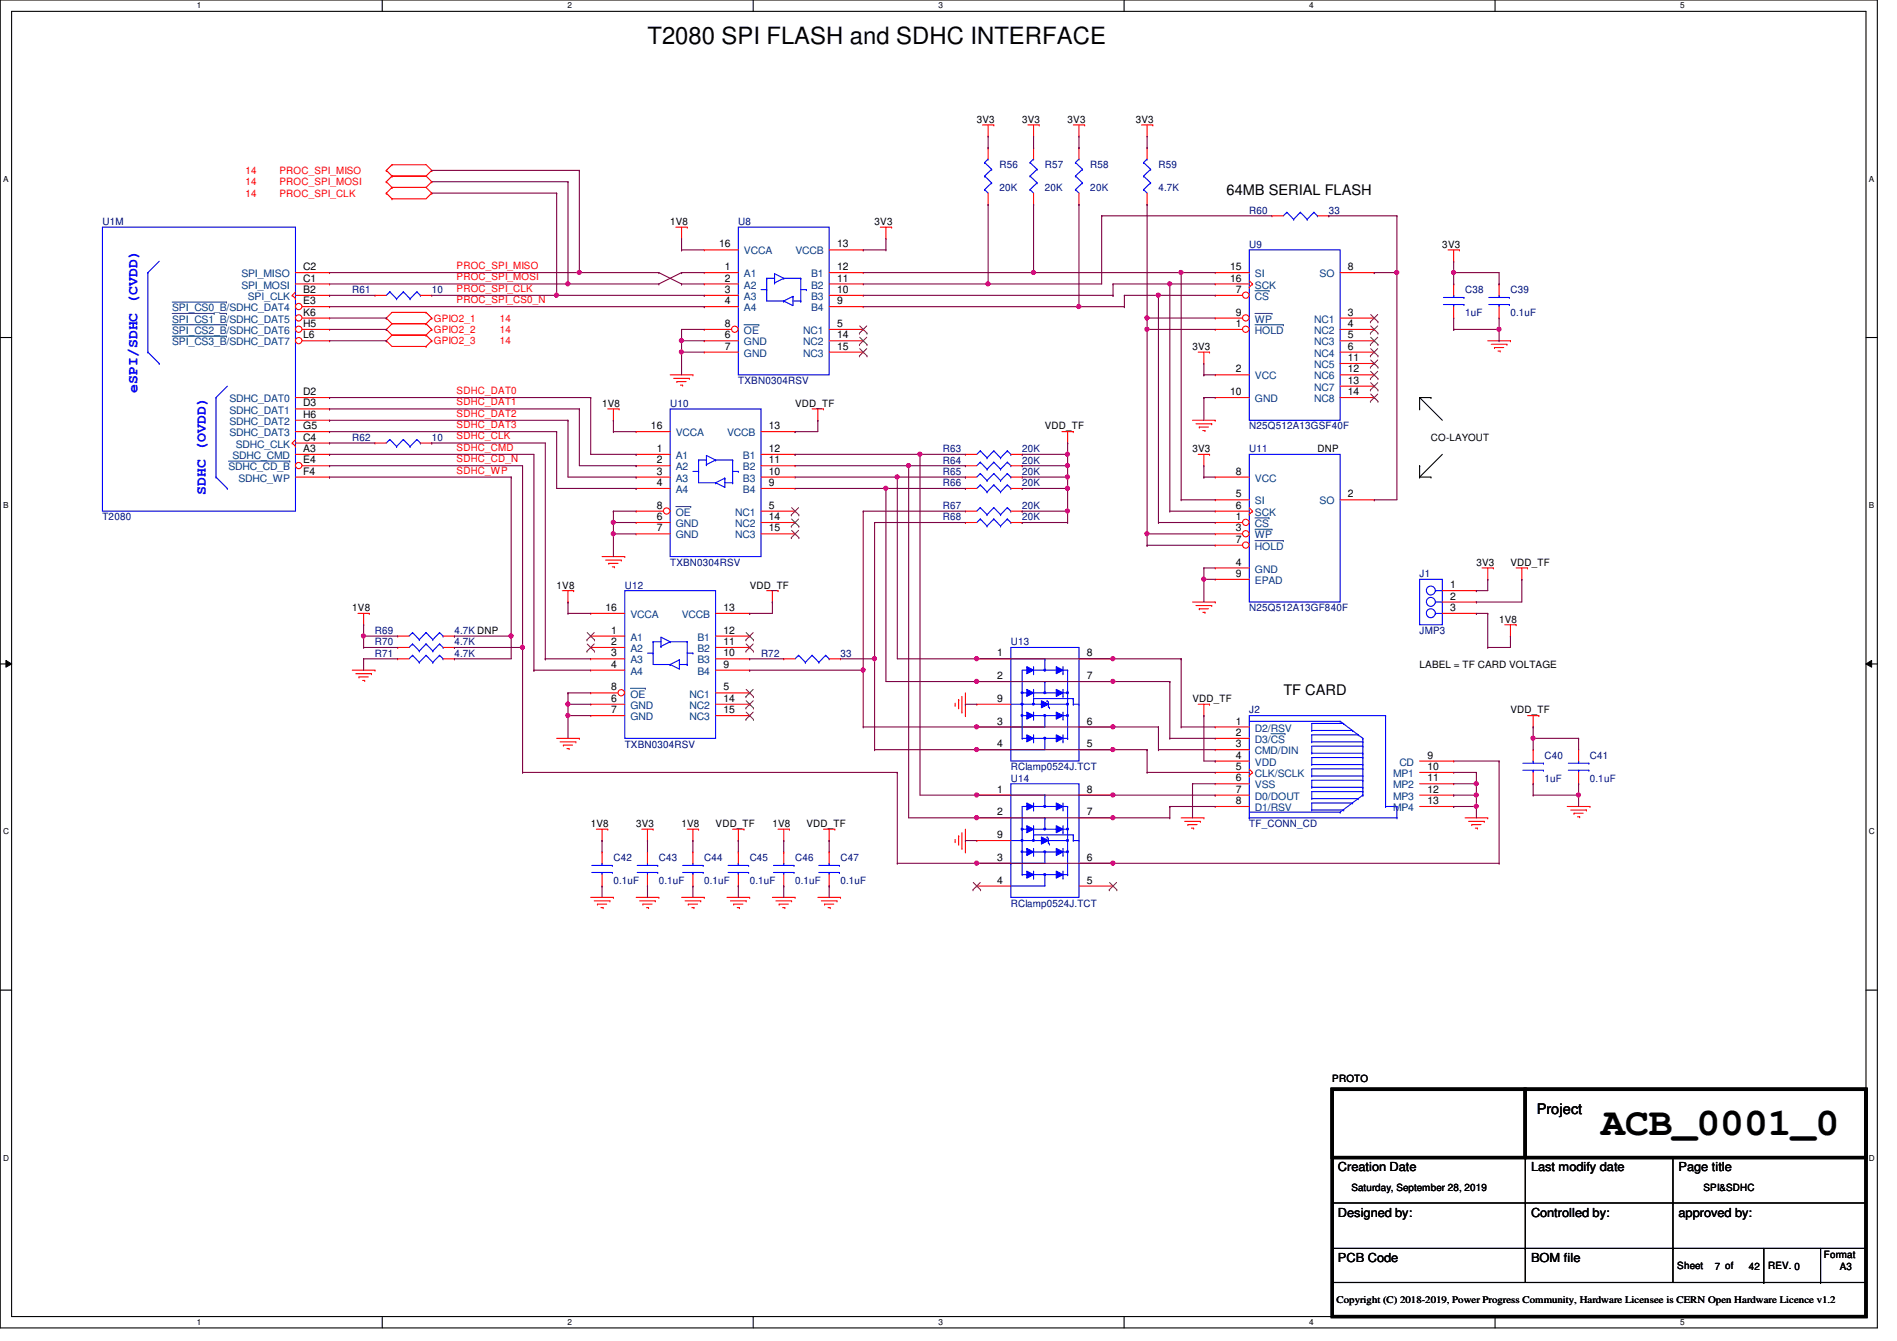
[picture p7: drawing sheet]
<svg xmlns="http://www.w3.org/2000/svg" width="297mm" height="210mm" viewBox="0 0 297 210" stroke-linecap="round" stroke-linejoin="round" font-family="sans-serif">
<defs><g id="words">
<text font-size="6.2" x="250.7" y="177.7">ACB_0001_0</text>
<text font-size="3.7" x="101.4" y="6.9">T2080 SPI FLASH and SDHC INTERFACE</text>
<g font-size="2.3">
<text x="192.1" y="30.5">64MB SERIAL FLASH</text>
<text x="201" y="108.8">TF CARD</text>
<text x="240.6" y="174.4">Project</text>
</g>
<g font-size="2.3" fill="#00f">
<text x="21.5" y="61.5" transform="rotate(-90 21.5 61.5)">eSPI/SDHC (CVDD)</text>
<text x="32.2" y="77.5" transform="rotate(-90 32.2 77.5)">SDHC (OVDD)</text>
</g>
<g font-size="1.9">
<text x="209.5" y="183.3">Creation Date</text>
<text x="239.7" y="183.3">Last modify date</text>
<text x="262.8" y="183.3">Page title</text>
<text x="209.5" y="190.4">Designed by:</text>
<text x="239.7" y="190.4">Controlled by:</text>
<text x="262.8" y="190.4">approved by:</text>
<text x="209.5" y="197.5">PCB Code</text>
<text x="239.7" y="197.5">BOM file</text>
</g>
<g font-size="1.6">
<text x="152.9" y="19.2">3V3</text>
<text x="160.1" y="19.2">3V3</text>
<text x="167.2" y="19.2">3V3</text>
<text x="177.8" y="19.2">3V3</text>
<text x="104.9" y="35.2">1V8</text>
<text x="136.9" y="35.2">3V3</text>
<text x="112.6" y="38.7">16</text>
<text x="131.1" y="38.7">13</text>
<text x="225.8" y="38.8">3V3</text>
<text x="47.5" y="44.1">C1</text>
<text x="47.5" y="42.3">C2</text>
<text x="47.5" y="45.8">B2</text>
<text x="47.5" y="47.6">E3</text>
<text x="113.5" y="42.3">1</text>
<text x="113.5" y="44.1">2</text>
<text x="113.5" y="45.8">3</text>
<text x="113.5" y="47.6">4</text>
<text x="131.1" y="47.6">9</text>
<text x="131.1" y="45.8">10</text>
<text x="131.1" y="44.1">11</text>
<text x="131.1" y="42.3">12</text>
<text x="192.6" y="42.3">15</text>
<text x="192.6" y="44.1">16</text>
<text x="193.5" y="45.8">7</text>
<text x="211.1" y="42.3">8</text>
<text x="47.5" y="49.4">K6</text>
<text x="47.5" y="51.2">H5</text>
<text x="47.5" y="53">L6</text>
<text x="113.5" y="53">6</text>
<text x="113.5" y="51.2">8</text>
<text x="131.1" y="51.2">5</text>
<text x="131.1" y="53">14</text>
<text x="193.5" y="49.4">9</text>
<text x="193.5" y="51.2">1</text>
<text x="211.1" y="49.4">3</text>
<text x="211.1" y="51.2">4</text>
<text x="211.1" y="53">5</text>
<text x="113.5" y="54.7">7</text>
<text x="131.1" y="54.7">15</text>
<text x="186.7" y="54.8">3V3</text>
<text x="193.5" y="58.3">2</text>
<text x="211.1" y="54.7">6</text>
<text x="211.1" y="56.5">11</text>
<text x="211.1" y="58.3">12</text>
<text x="47.5" y="61.8">D2</text>
<text x="47.5" y="63.6">D3</text>
<text x="47.5" y="65.4">H6</text>
<text x="94.3" y="63.7">1V8</text>
<text x="124.5" y="63.7">VDD_TF</text>
<text x="192.6" y="61.8">10</text>
<text x="211.1" y="60.1">13</text>
<text x="211.1" y="61.8">14</text>
<text x="47.5" y="70.7">A3</text>
<text x="47.5" y="67.2">G5</text>
<text x="47.5" y="69">C4</text>
<text x="101.9" y="67.2">16</text>
<text x="102.8" y="70.7">1</text>
<text x="120.4" y="70.7">12</text>
<text x="120.4" y="67.2">13</text>
<text x="163.6" y="67.2">VDD_TF</text>
<text x="186.7" y="70.8">3V3</text>
<text x="206.3" y="70.8">DNP</text>
<text x="224.1" y="69">CO-LAYOUT</text>
<text x="47.5" y="72.5">E4</text>
<text x="47.5" y="74.3">F4</text>
<text x="102.8" y="72.5">2</text>
<text x="102.8" y="74.3">3</text>
<text x="102.8" y="76.1">4</text>
<text x="120.4" y="76.1">9</text>
<text x="120.4" y="74.3">10</text>
<text x="120.4" y="72.5">11</text>
<text x="193.5" y="77.9">5</text>
<text x="193.5" y="74.3">8</text>
<text x="211.1" y="77.9">2</text>
<text x="102.8" y="81.4">6</text>
<text x="102.8" y="83.2">7</text>
<text x="102.8" y="79.6">8</text>
<text x="120.4" y="79.6">5</text>
<text x="120.4" y="81.4">14</text>
<text x="120.4" y="83.2">15</text>
<text x="193.5" y="81.4">1</text>
<text x="193.5" y="83.2">3</text>
<text x="193.5" y="79.6">6</text>
<text x="193.5" y="88.5">4</text>
<text x="193.5" y="85">7</text>
<text x="231.2" y="88.6">3V3</text>
<text x="236.5" y="88.6">VDD_TF</text>
<text x="55.2" y="95.7">1V8</text>
<text x="87.2" y="92.1">1V8</text>
<text x="94.8" y="95.6">16</text>
<text x="113.3" y="95.6">13</text>
<text x="117.4" y="92.1">VDD_TF</text>
<text x="193.5" y="90.3">9</text>
<text x="227.1" y="93.9">2</text>
<text x="227.1" y="95.6">3</text>
<text x="227.1" y="92.1">1</text>
<text x="95.7" y="99.2">1</text>
<text x="95.7" y="101">2</text>
<text x="113.3" y="101">11</text>
<text x="113.3" y="99.2">12</text>
<text x="234.7" y="97.5">1V8</text>
<text x="95.7" y="102.7">3</text>
<text x="95.7" y="104.5">4</text>
<text x="113.3" y="104.5">9</text>
<text x="113.3" y="102.7">10</text>
<text x="156.2" y="102.7">1</text>
<text x="156.2" y="106.3">2</text>
<text x="170.2" y="106.3">7</text>
<text x="170.2" y="102.7">8</text>
<text x="222.3" y="104.6">LABEL = TF CARD VOLTAGE</text>
<text x="95.7" y="109.9">6</text>
<text x="95.7" y="111.6">7</text>
<text x="95.7" y="108.1">8</text>
<text x="113.3" y="108.1">5</text>
<text x="113.3" y="109.9">14</text>
<text x="113.3" y="111.6">15</text>
<text x="156.2" y="109.9">9</text>
<text x="156.2" y="113.4">3</text>
<text x="170.2" y="113.4">6</text>
<text x="186.7" y="109.9">VDD_TF</text>
<text x="193.5" y="113.4">1</text>
<text x="236.5" y="111.7">VDD_TF</text>
<text x="156.2" y="117">4</text>
<text x="170.2" y="117">5</text>
<text x="193.5" y="115.2">2</text>
<text x="193.5" y="117">3</text>
<text x="193.5" y="118.7">4</text>
<text x="223.5" y="118.7">9</text>
<text x="156.2" y="124.1">1</text>
<text x="170.2" y="124.1">8</text>
<text x="193.5" y="120.5">5</text>
<text x="193.5" y="122.3">6</text>
<text x="193.5" y="124.1">7</text>
<text x="193.5" y="125.9">8</text>
<text x="223.5" y="124.1">12</text>
<text x="223.5" y="122.3">11</text>
<text x="223.5" y="120.5">10</text>
<text x="223.5" y="125.9">13</text>
<text x="92.5" y="129.5">1V8</text>
<text x="99.6" y="129.5">3V3</text>
<text x="106.7" y="129.5">1V8</text>
<text x="112.1" y="129.5">VDD_TF</text>
<text x="120.9" y="129.5">1V8</text>
<text x="126.3" y="129.5">VDD_TF</text>
<text x="156.2" y="127.6">2</text>
<text x="156.2" y="131.2">9</text>
<text x="170.2" y="127.6">7</text>
<text x="156.2" y="134.7">3</text>
<text x="170.2" y="134.7">6</text>
<text x="156.2" y="138.3">4</text>
<text x="170.2" y="138.3">5</text>
<text x="208.6" y="169.3">PROTO</text>
<text x="211.6" y="186.4">Saturday, September 28, 2019</text>
<text x="266.7" y="186.4">SPI&amp;SDHC</text>
<text x="285.6" y="196.8">Format</text>
<text x="209.3" y="203.9">Copyright (C) 2018-2019, Power Progress Community, Hardware Licensee is CERN Open Hardware Licence v1.2</text>
<text x="262.6" y="198.6">Sheet</text>
<text x="268.5" y="198.8">7 of</text>
<text x="273.9" y="198.8">42</text>
<text x="276.9" y="198.6">REV. 0</text>
<text x="288.1" y="198.8">A3</text>
</g>
<g font-size="1.6" fill="#f00">
<text x="38.4" y="27.2">14</text>
<text x="38.4" y="29">14</text>
<text x="43.8" y="27.2">PROC_SPI_MISO</text>
<text x="43.8" y="29">PROC_SPI_MOSI</text>
<text x="38.4" y="30.8">14</text>
<text x="43.8" y="30.8">PROC_SPI_CLK</text>
<text x="71.5" y="42.1">PROC_SPI_MISO</text>
<text x="71.5" y="43.9">PROC_SPI_MOSI</text>
<text x="71.5" y="45.7">PROC_SPI_CLK</text>
<text x="71.5" y="47.5">PROC_SPI_CS0_N</text>
<text x="67.9" y="50.3">GPIO2_1</text>
<text x="67.9" y="52.1">GPIO2_2</text>
<text x="67.9" y="53.9">GPIO2_3</text>
<text x="78.3" y="50.3">14</text>
<text x="78.3" y="52.1">14</text>
<text x="78.3" y="53.9">14</text>
<text x="71.5" y="65.2">SDHC_DAT2</text>
<text x="71.5" y="61.7">SDHC_DAT0</text>
<text x="71.5" y="63.5">SDHC_DAT1</text>
<text x="71.5" y="70.6">SDHC_CMD</text>
<text x="71.5" y="68.8">SDHC_CLK</text>
<text x="71.5" y="67">SDHC_DAT3</text>
<text x="71.5" y="72.3">SDHC_CD_N</text>
<text x="71.5" y="74.1">SDHC_WP</text>
</g>
<g font-size="1.6" fill="#00007f">
<text x="156.5" y="26.3">R56</text>
<text x="156.5" y="29.9">20K</text>
<text x="163.6" y="26.3">R57</text>
<text x="163.6" y="29.9">20K</text>
<text x="170.7" y="26.3">R58</text>
<text x="170.7" y="29.9">20K</text>
<text x="181.4" y="26.3">R59</text>
<text x="181.4" y="29.9">4.7K</text>
<text x="16" y="35.2">U1M</text>
<text x="115.6" y="35.2">U8</text>
<text x="195.6" y="33.4">R60</text>
<text x="208.1" y="33.4">33</text>
<text x="195.6" y="38.8">U9</text>
<text x="55.2" y="45.9">R61</text>
<text x="67.6" y="45.9">10</text>
<text x="229.4" y="45.9">C38</text>
<text x="236.5" y="45.9">C39</text>
<text x="229.4" y="49.4">1uF</text>
<text x="236.5" y="49.4">0.1uF</text>
<text x="104.9" y="63.7">U10</text>
<text x="115.6" y="60.1">TXBN0304RSV</text>
<text x="55.2" y="69">R62</text>
<text x="67.6" y="69">10</text>
<text x="147.6" y="70.8">R63</text>
<text x="160.1" y="70.8">20K</text>
<text x="195.6" y="70.8">U11</text>
<text x="195.6" y="67.2">N25Q512A13GSF40F</text>
<text x="147.6" y="74.3">R65</text>
<text x="147.6" y="76.1">R66</text>
<text x="147.6" y="72.6">R64</text>
<text x="160.1" y="74.3">20K</text>
<text x="160.1" y="76.1">20K</text>
<text x="160.1" y="72.6">20K</text>
<text x="16" y="81.4">T2080</text>
<text x="147.6" y="79.7">R67</text>
<text x="147.6" y="81.4">R68</text>
<text x="160.1" y="79.7">20K</text>
<text x="160.1" y="81.4">20K</text>
<text x="104.9" y="88.6">TXBN0304RSV</text>
<text x="97.8" y="92.1">U12</text>
<text x="195.6" y="95.7">N25Q512A13GF840F</text>
<text x="222.3" y="90.3">J1</text>
<text x="58.7" y="99.2">R69</text>
<text x="58.7" y="101">R70</text>
<text x="71.2" y="99.2">4.7K DNP</text>
<text x="71.2" y="101">4.7K</text>
<text x="158.3" y="101">U13</text>
<text x="222.3" y="99.2">JMP3</text>
<text x="58.7" y="102.8">R71</text>
<text x="71.2" y="102.8">4.7K</text>
<text x="119.2" y="102.8">R72</text>
<text x="131.6" y="102.8">33</text>
<text x="195.6" y="111.7">J2</text>
<text x="97.8" y="117">TXBN0304RSV</text>
<text x="241.8" y="118.8">C40</text>
<text x="249" y="118.8">C41</text>
<text x="158.3" y="120.6">RClamp0524J.TCT</text>
<text x="158.3" y="122.3">U14</text>
<text x="241.8" y="122.3">1uF</text>
<text x="249" y="122.3">0.1uF</text>
<text x="195.6" y="129.5">TF_CONN_CD</text>
<text x="96.1" y="134.8">C42</text>
<text x="103.2" y="134.8">C43</text>
<text x="110.3" y="134.8">C44</text>
<text x="117.4" y="134.8">C45</text>
<text x="124.5" y="134.8">C46</text>
<text x="131.6" y="134.8">C47</text>
<text x="96.1" y="138.3">0.1uF</text>
<text x="103.2" y="138.3">0.1uF</text>
<text x="110.3" y="138.3">0.1uF</text>
<text x="117.4" y="138.3">0.1uF</text>
<text x="124.5" y="138.3">0.1uF</text>
<text x="131.6" y="138.3">0.1uF</text>
<text x="158.3" y="141.9">RClamp0524J.TCT</text>
</g>
<g font-size="1.6" fill="#00407f">
<text x="116.5" y="39.8">VCCA</text>
<text x="124.5" y="39.8">VCCB</text>
<text x="37.8" y="45.2">SPI_MOSI</text>
<text x="37.8" y="43.4">SPI_MISO</text>
<text x="38.8" y="46.9">SPI_CLK</text>
<text x="116.5" y="43.4">A1</text>
<text x="116.5" y="45.2">A2</text>
<text x="116.5" y="46.9">A3</text>
<text x="127" y="46.9">B3</text>
<text x="127" y="45.2">B2</text>
<text x="127" y="43.4">B1</text>
<text x="196.5" y="46.9">CS</text>
<text x="196.5" y="43.4">SI</text>
<text x="196.5" y="45.2">SCK</text>
<text x="206.6" y="43.4">SO</text>
<text x="27" y="48.7">SPI_CS0_B/SDHC_DAT4</text>
<text x="27" y="50.5">SPI_CS1_B/SDHC_DAT5</text>
<text x="27" y="52.3">SPI_CS2_B/SDHC_DAT6</text>
<text x="116.5" y="48.7">A4</text>
<text x="116.5" y="52.3">OE</text>
<text x="125.8" y="52.3">NC1</text>
<text x="127" y="48.7">B4</text>
<text x="196.5" y="50.5">WP</text>
<text x="196.5" y="52.3">HOLD</text>
<text x="205.8" y="50.5">NC1</text>
<text x="205.8" y="52.3">NC2</text>
<text x="27" y="54.1">SPI_CS3_B/SDHC_DAT7</text>
<text x="116.5" y="54.1">GND</text>
<text x="116.5" y="55.8">GND</text>
<text x="125.8" y="54.1">NC2</text>
<text x="125.8" y="55.8">NC3</text>
<text x="196.5" y="59.4">VCC</text>
<text x="205.8" y="54.1">NC3</text>
<text x="205.8" y="55.8">NC4</text>
<text x="205.8" y="57.6">NC5</text>
<text x="205.8" y="59.4">NC6</text>
<text x="35.9" y="62.9">SDHC_DAT0</text>
<text x="35.9" y="64.7">SDHC_DAT1</text>
<text x="196.5" y="62.9">GND</text>
<text x="205.8" y="61.2">NC7</text>
<text x="205.8" y="62.9">NC8</text>
<text x="35.9" y="66.5">SDHC_DAT2</text>
<text x="35.9" y="68.3">SDHC_DAT3</text>
<text x="36.4" y="71.8">SDHC_CMD</text>
<text x="36.9" y="70.1">SDHC_CLK</text>
<text x="105.8" y="71.8">A1</text>
<text x="105.8" y="68.3">VCCA</text>
<text x="113.9" y="68.3">VCCB</text>
<text x="116.3" y="71.8">B1</text>
<text x="35.8" y="73.6">SDHC_CD_B</text>
<text x="37.3" y="75.4">SDHC_WP</text>
<text x="105.8" y="73.6">A2</text>
<text x="105.8" y="75.4">A3</text>
<text x="105.8" y="77.2">A4</text>
<text x="116.3" y="77.2">B4</text>
<text x="116.3" y="75.4">B3</text>
<text x="116.3" y="73.6">B2</text>
<text x="196.5" y="75.4">VCC</text>
<text x="105.8" y="82.5">GND</text>
<text x="105.8" y="80.7">OE</text>
<text x="115.1" y="80.7">NC1</text>
<text x="115.1" y="82.5">NC2</text>
<text x="196.5" y="82.5">CS</text>
<text x="196.5" y="79">SI</text>
<text x="196.5" y="80.7">SCK</text>
<text x="206.6" y="79">SO</text>
<text x="105.8" y="84.3">GND</text>
<text x="115.1" y="84.3">NC3</text>
<text x="196.5" y="84.3">WP</text>
<text x="196.5" y="89.6">GND</text>
<text x="196.5" y="86.1">HOLD</text>
<text x="196.5" y="91.4">EPAD</text>
<text x="98.7" y="100.3">A1</text>
<text x="98.7" y="96.7">VCCA</text>
<text x="106.8" y="96.7">VCCB</text>
<text x="109.2" y="100.3">B1</text>
<text x="98.7" y="102.1">A2</text>
<text x="98.7" y="103.8">A3</text>
<text x="98.7" y="105.6">A4</text>
<text x="109.2" y="105.6">B4</text>
<text x="109.2" y="103.8">B3</text>
<text x="109.2" y="102.1">B2</text>
<text x="98.7" y="111">GND</text>
<text x="98.7" y="112.7">GND</text>
<text x="98.7" y="109.2">OE</text>
<text x="108" y="109.2">NC1</text>
<text x="108" y="111">NC2</text>
<text x="108" y="112.7">NC3</text>
<text x="196.5" y="116.3">D3/CS</text>
<text x="196.5" y="118.1">CMD/DIN</text>
<text x="196.5" y="119.8">VDD</text>
<text x="196.5" y="114.5">D2/RSV</text>
<text x="219.1" y="119.8">CD</text>
<text x="196.5" y="121.6">CLK/SCLK</text>
<text x="196.5" y="123.4">VSS</text>
<text x="196.5" y="125.2">D0/DOUT</text>
<text x="218.1" y="125.2">MP3</text>
<text x="218.1" y="123.4">MP2</text>
<text x="218.1" y="121.6">MP1</text>
<text x="196.5" y="127">D1/RSV</text>
<text x="218.1" y="127">MP4</text>
</g>
<g font-size="1.3">
<text x="30.8" y="1.3">1</text>
<text x="88.9" y="1.3">2</text>
<text x="146.9" y="1.3">3</text>
<text x="205" y="1.3">4</text>
<text x="263.1" y="1.3">5</text>
<text x=".5" y="28.4">A</text>
<text x="292.6" y="28.4">A</text>
<text x=".5" y="79.5">B</text>
<text x="292.6" y="79.5">B</text>
<text x=".5" y="130.6">C</text>
<text x="292.6" y="130.6">C</text>
<text x=".5" y="181.7">D</text>
<text x="292.6" y="181.7">D</text>
<text x="30.8" y="207.4">1</text>
<text x="88.9" y="207.4">2</text>
<text x="146.9" y="207.4">3</text>
<text x="205" y="207.4">4</text>
<text x="263.1" y="207.4">5</text>
</g>
</g></defs>
<path d="M0 0h294v207.9h-294zM1.8 1.8h290.4v204.3h-290.4z" fill="none" stroke="#000" stroke-width=".17"/>
<g fill="#fff">
<path d="M30.8 .2h.7v1.4h-.7z"/>
<path d="M30.8 206.2h.7v1.4h-.7z"/>
</g>
<path d="M59.9 0v1.8M59.9 206.1v1.8" fill="none" stroke="#000" stroke-width=".17"/>
<g fill="#fff">
<path d="M88.9 .2h.6v1.4h-.6z"/>
<path d="M88.9 206.2h.6v1.4h-.6z"/>
</g>
<path d="M117.9 0v1.8M117.9 206.1v1.8" fill="none" stroke="#000" stroke-width=".17"/>
<g fill="#fff">
<path d="M146.9 .2h.7v1.4h-.7z"/>
<path d="M146.9 206.2h.7v1.4h-.7z"/>
</g>
<path d="M176 0v1.8M176 206.1v1.8" fill="none" stroke="#000" stroke-width=".17"/>
<g fill="#fff">
<path d="M205 .2h.7v1.4h-.7z"/>
<path d="M205 206.2h.7v1.4h-.7z"/>
</g>
<path d="M234.1 0v1.8M234.1 206.1v1.8" fill="none" stroke="#000" stroke-width=".17"/>
<g fill="#fff">
<path d="M263.1 .2h.7v1.4h-.7z"/>
<path d="M263.1 206.2h.7v1.4h-.7z"/>
<path d="M.5 27.3h.8v1.4h-.8z"/>
<path d="M292.6 27.3h.9v1.4h-.9z"/>
<path d="M.5 78.4h.8v1.4h-.8z"/>
<path d="M292.6 78.4h.9v1.4h-.9z"/>
</g>
<path d="M0 52.8h1.8M292.2 52.8h1.8" fill="none" stroke="#000" stroke-width=".17"/>
<g fill="#fff">
<path d="M.5 129.5h.9v1.4h-.9z"/>
<path d="M292.6 129.5h.9v1.4h-.9z"/>
</g>
<path d="M0 103.9h1.8M292.2 103.9h1.8" fill="none" stroke="#000" stroke-width=".17"/>
<path d="M.9 103.4l.9 .5-.9 .5zM292.2 103.9l.9-.5v1z" fill="#000"/>
<path d="M.9 103.4l.9 .5-.9 .5zM292.2 103.9l.9-.5v1z" fill="none" stroke="#000" stroke-width=".16"/>
<g fill="#fff">
<path d="M.5 180.5h.9v1.4h-.9z"/>
<path d="M292.6 180.5h.9v1.4h-.9z"/>
</g>
<g fill="none" stroke="#000" stroke-width=".17">
<path d="M222.3 62.2h.1M222.3 64h.1M222.3 74.7h.1M222.3 72.9h.1M222.3 62.2l3.5 3.6M222.3 62.2h1.8M222.3 62.2v1.8M222.3 72.9v1.8M222.3 74.7h1.8M224.1 62.2h.1M224.1 74.7h.1M225.8 71.1l-3.5 3.6"/>
<path d="M0 155h1.8M292.2 155h1.8M208.6 170.5h8.9M217.5 170.5h.1M208.6 188.3h83.6M208.6 195.4h83.6M238.8 188.3h.1M238.8 195.4h.1M238.8 195.4v5.3h-30.2M238.8 181.2v14.2M262 188.3h.1M262 195.4h.1"/>
<path d="M262 195.4v5.3h-23.2M262 181.2v14.2M276.2 195.4v5.3M285.1 195.4v5.3M292.2 188.3h.1M292.2 195.4h.1M262 200.7h30.2M276.2 200.7h.1M285.1 200.7h.1M292.2 200.7h.1"/>
</g>
<g fill="none" stroke="#f00" stroke-width=".17">
<path d="M153.8 19.6h1.8M154.7 19.6v1.7M155.6 19.6h.1M160.9 19.6h1.8M161.8 19.6v1.7M162.7 19.6h.1M168.1 19.6h1.7M168.9 19.6v1.7M169.8 19.6h.1M178.7 19.6h1.8M179.6 19.6v1.7M180.5 19.6h.1"/>
<path d="M60.5 26.7h.1M60.5 28.4h.1M60.5 30.2h.1M60.5 26.7l.9 .9M60.5 28.4l.9 .9M60.5 30.2l.9 .9M61.4 25.8h.1M61.4 27.6h.1M61.4 29.3h.1M61.4 31.1h.1M61.4 25.8l-.9 .9M61.4 25.8h5.3l.9 .9"/>
<path d="M61.4 27.6h5.3M61.4 27.6l-.9 .8M61.4 29.3h5.3M61.4 29.3l-.9 .9M66.7 27.6l.9 .8M66.7 29.3l.9 .9M67.6 26.7h.1M67.6 28.4h.1M67.6 30.2h.1M67.6 26.7l-.9 .9M67.6 28.4l-.9 .9M67.6 30.2l-.9 .9h-5.3"/>
<path d="M105.8 35.6h1.8M106.7 37.3h.1M106.7 35.6v1.7M107.6 35.6h.1M137.8 35.6h1.8M138.7 37.3h.1M138.7 35.6v1.7M139.6 35.6h.1M154.7 21.3h.1M161.8 21.3h.1M168.9 21.3h.1M168.9 32h.1"/>
<path d="M168.9 23.1h.1M168.9 23.1v1.8M168.9 30.2v1.8M179.6 21.3h.1M199.2 33.8h.1M199.2 33.8h1.8M206.3 33.8h1.8M208.1 33.8h.1M226.7 39.1h1.8M227.6 39.1v1.8M228.5 39.1h.1M60.5 49.8h.1"/>
<path d="M60.5 51.6h.1M60.5 53.3h.1M60.5 49.8l.9 .9M60.5 51.6l.9 .9M60.5 53.3l.9 .9h5.3M61.4 50.7h5.3M61.4 50.7l-.9 .9M61.4 52.5h5.3M61.4 52.5l-.9 .8M66.7 48.9h.1M66.7 50.7h.1M66.7 52.5h.1"/>
<path d="M66.7 54.2h.1M66.7 48.9l.9 .9M66.7 48.9h-5.3l-.9 .9M66.7 50.7l.9 .9M66.7 52.5l.9 .8M67.6 49.8h.1M67.6 51.6h.1M67.6 53.3h.1M67.6 49.8l-.9 .9M67.6 51.6l-.9 .9M67.6 53.3l-.9 .9M104.9 58.7h3.6"/>
<path d="M105.5 59.2h2.4M106 59.7h.1M106 59.7h1.4M107.9 59.2h.1M108.5 58.7h.1M110.3 42.7h.1M110.3 44.4h.1M110.3 46.2h.1M110.3 48h.1M110.3 53.3h.1M110.3 55.1h.1M110.3 55.1h5.3"/>
<path d="M110.3 53.3h5.3M110.3 42.7h5.3M110.3 44.4h5.3M110.3 46.2h5.3M110.3 48h5.3M129.8 51.6h5.4M135.2 51.6h.1M187.6 55.1h1.8M188.5 56.9h.1M188.5 55.1v1.8M189.4 55.1h.1M227.6 40.9h.1"/>
<path d="M233 53.3h3.5M233.5 53.9h2.5M234 54.4h.1M234 54.4h1.5M234.6 54.9h.3M234.9 54.9h.1M236 53.9h.1M236.5 53.3h.1M95.2 64h1.7M96.1 65.8h.1M96.1 64v1.8M96.9 64h.1"/>
<path d="M106.5 60.3h.4M106.9 60.3h.1M127.2 64h1.7M128.1 65.8h.1M128.1 64v1.8M128.9 64h.1M151.2 71.1h.1M151.2 71.1h1.7M158.3 71.1h1.8M160.1 71.1h.1M166.3 67.6h1.8M167.2 69.3h.1"/>
<path d="M167.2 67.6v1.7M168.1 67.6h.1M186.7 65.8h3.6M187.3 66.3h2.4M187.6 71.1h1.8M187.8 66.8h.1M187.8 66.8h1.4M188.3 67.4h.4M188.5 72.9h.1M188.5 71.1v1.8M188.7 67.4h.1M189.4 71.1h.1"/>
<path d="M189.7 66.3h.1M190.3 65.8h.1M56 96h1.8M56.9 97.8h.1M56.9 96v1.8M57.8 96h.1M88 92.5h1.8M88.9 94.2h.1M88.9 92.5v1.7M89.8 92.5h.1M94.3 87.1h3.5M94.8 87.7h2.5"/>
<path d="M95.3 88.2h.1M95.3 88.2h1.5M95.9 88.7h.3M96.2 88.7h.1M97.3 87.7h.1M97.8 87.1h.1M120.1 92.5h1.7M120.9 94.2h.1M120.9 92.5v1.7M121.8 92.5h.1M186.7 94.2h3.6M187.3 94.8h2.4"/>
<path d="M187.8 95.3h.1M187.8 95.3h1.4M188.3 95.8h.4M188.7 95.8h.1M189.7 94.8h.1M190.3 94.2h.1M225.8 94.2h5.4M225.8 96h5.4M225.8 92.5h5.4M231.2 94.2h.1M231.2 96h.1M231.2 92.5h.1"/>
<path d="M232.1 88.9h1.7M233 90.7h.1M233 88.9v1.8M233.8 88.9h.1M235.6 97.8h1.8M236.5 99.6h.1M236.5 97.8v1.8M237.4 97.8h.1M237.4 88.9h1.8M238.3 90.7h.1M238.3 88.9v1.8M239.2 88.9h.1"/>
<path d="M55.2 104.9h3.5M55.7 105.5h2.5M56.2 106h.1M56.2 106h1.5M56.8 106.5h.3M57.1 106.5h.1M58.2 105.5h.1M58.7 104.9h.1M87.2 115.6h3.5M87.7 116.1h2.5M88.2 116.6h.1M88.2 116.6h1.5"/>
<path d="M88.8 117.2h.3M89.1 117.2h.1M90.2 116.1h.1M90.7 115.6h.1M149.6 110.4h.1M149.6 110.1v.3M150.1 109.5h.1M150.1 109.5v1.5M150.6 111.5h.1M150.6 109v2.5M151.2 112h.1M151.2 108.5v3.5"/>
<path d="M187.6 110.2h1.8M188.5 112h.1M188.5 110.2v1.8M189.4 110.2h.1M239.2 112h1.8M240.1 113.8h.1M240.1 112v1.8M241 112h.1M93.4 129.8h1.8M94.3 131.6h.1M94.3 129.8v1.8M95.2 129.8h.1"/>
<path d="M100.5 129.8h1.8M101.4 131.6h.1M101.4 133.3h.1M101.4 138.7h.1M101.4 129.8v1.8M101.4 133.3v1.8M101.4 136.9v1.8M102.3 129.8h.1M107.6 129.8h1.8M108.5 131.6h.1M108.5 129.8v1.8M109.4 129.8h.1"/>
<path d="M114.7 129.8h1.8M115.6 131.6h.1M115.6 129.8v1.8M116.5 129.8h.1M121.8 129.8h1.8M122.7 131.6h.1M122.7 129.8v1.8M123.6 129.8h.1M128.9 129.8h1.8M129.8 131.6h.1M129.8 129.8v1.8M130.7 129.8h.1"/>
<path d="M149.6 131.7h.1M149.6 131.4v.3M150.1 130.9h.1M150.1 130.9v1.4M150.6 132.8h.1M150.6 130.3v2.5M151.2 133.3h.1M151.2 129.8v3.5M185 128h3.5M185.5 128.6h2.5M186 129.1h.1M186 129.1h1.4"/>
<path d="M186.6 129.6h.3M186.9 129.6h.1M188 128.6h.1M188.5 128h.1M229.4 128h3.6M230 128.6h2.4M230.5 129.1h.1M230.5 129.1h1.4M231 129.6h.3M231.3 129.6h.1M232.4 128.6h.1M233 128h.1"/>
<path d="M245.4 126.2h3.6M246 126.8h2.4M246.5 127.3h.1M246.5 127.3h1.4M247 127.8h.4M247.4 127.8h.1M248.4 126.8h.1M249 126.2h.1M92.5 140.5h3.6M93 141h2.5M93.6 141.5h.1M93.6 141.5h1.4"/>
<path d="M94.1 142.1h.3M94.4 142.1h.1M95.5 141h.1M96.1 140.5h.1M99.6 140.5h3.6M100.2 141h2.4M100.7 141.5h.1M100.7 141.5h1.4M101.2 142.1h.4M101.6 142.1h.1M102.6 141h.1M103.2 140.5h.1"/>
<path d="M106.7 140.5h3.6M107.3 141h2.4M107.8 141.5h.1M107.8 141.5h1.4M108.3 142.1h.4M108.7 142.1h.1M109.7 141h.1M110.3 140.5h.1M113.8 140.5h3.6M114.4 141h2.4M114.9 141.5h.1M114.9 141.5h1.4"/>
<path d="M115.4 142.1h.4M115.8 142.1h.1M116.8 141h.1M117.4 140.5h.1M120.9 140.5h3.6M121.5 141h2.4M122 141.5h.1M122 141.5h1.4M122.6 142.1h.3M122.9 142.1h.1M123.9 141h.1M124.5 140.5h.1"/>
<path d="M128.1 140.5h3.5M128.6 141h2.5M129.1 141.5h.1M129.1 141.5h1.5M129.7 142.1h.3M130 142.1h.1M131.1 141h.1M131.6 140.5h.1"/>
</g>
<path d="M208.6 170.5h30.2v10.7h-30.2zM208.6 170.5h83.6v35.6h-83.6zM238.8 170.5h53.4v10.7h-53.4z" fill="none" stroke="#000" stroke-width=".51"/>
<g fill="none" stroke="#00f" stroke-width=".17">
<path d="M115.6 35.6h14.2v23.1h-14.2zM168.4 27.6h.1M168.4 25.4h.1M168.4 29.7h.1M168.4 27.6l1.1 1M168.4 25.4l1.1 1.1M168.4 29.7l.5 .5M168.9 24.9h.1M168.9 24.9l-.5 .5M169.5 26.5h.1M169.5 28.6h.1M169.5 26.5l-1.1 1.1"/>
<path d="M169.5 28.6l-1.1 1.1M201.5 33.2h.1M201.5 33.2l1.1 1.1M201.5 33.2l-.5 .6M202.6 34.3h.1M203.6 33.2h.1M203.6 33.2l-1 1.1M203.6 33.2l1.1 1.1M204.7 34.3h.1M205.7 33.2h.1M205.7 33.2l.6 .6M205.7 33.2l-1 1.1"/>
<path d="M206.3 33.8h.1M119.2 45.3h.9M120.1 45.3h.1M120.1 43.6h.1M120.1 43.6v3.5h2.6M120.1 43.6h1.2M121.3 44.3h.1M122.7 43.6h.1M122.7 47.1h.1M122.7 43.6l-1.4-.8v1.5M122.7 43.6l-1.4 .7M122.7 43.6h2.7"/>
<path d="M124.2 46.4h.1M124.2 47.1h1.2M124.2 46.4l-1.5 .7M124.2 46.4v1.4l-1.5-.7M125.4 47.1h.1M125.4 43.6h.1M125.4 45.3h.9M125.4 43.6v3.5M126.3 45.3h.1M153.5 70.6h.1M153.5 70.6l1.1 1.1M153.5 70.6l-.6 .5"/>
<path d="M154.6 71.7h.1M155.6 70.6h.1M155.6 70.6l-1 1.1M155.6 70.6l1.1 1.1M156.7 71.7h.1M157.7 70.6h.1M157.7 70.6l.6 .5M157.7 70.6l-1 1.1M158.3 71.1h.1M222.3 90.7h3.5v7.1h-3.5zM224.8 92.5h.1M224.8 94.2h.1"/>
<path d="M224.8 96h.1M224.8 92.5h1M224.8 94.2h1M224.8 96h1M99.8 136.6h3.2M99.8 135.5h3.2M101.4 136.6h.1M101.4 135.1h.1M101.4 135.1v.4M101.4 136.6v.3M103 136.6h.1M103 135.5h.1"/>
<circle cx="224" cy="96" r=".7"/>
<circle cx="224" cy="94.2" r=".7"/>
<circle cx="224" cy="92.4" r=".7"/>
</g>
<path d="M134.6 52.2h.1M134.6 51l1.2 1.2M135.7 51l-1.1 1.2M135.8 52.2h.1" fill="none" stroke="#7f4000" stroke-width=".16"/>
<circle cx="115.1" cy="51.5" r=".5" fill="#fff"/>
<g fill="none" stroke="#f00" stroke-width=".17">
<path d="M110.3 39.1h.1M110.3 39.1h5.3M129.8 39.1h5.4M135.2 39.1h.1M110.3 51.6h.1M110.3 51.6h4.3M129.8 48h5.4M129.8 46.2h5.4M129.8 44.4h5.4M129.8 42.7h5.4M129.8 53.3h5.4M129.8 55.1h5.4"/>
<path d="M135.2 48h.1M135.2 46.2h.1M135.2 44.4h.1M135.2 42.7h.1M135.2 53.3h.1M135.2 55.1h.1M234.7 44.4h.1M234.7 49.8h.1M234.7 44.4v1.8M234.7 48v1.8M92.5 99.6h.1M92.5 99.6h5.3"/>
<path d="M92.5 101.3h.1M92.5 103.1h.1M92.5 104.9h.1M92.5 110.2h.1M92.5 112h.1M92.5 101.3h5.3M92.5 103.1h5.3M92.5 104.9h5.3M92.5 110.2h5.3M92.5 112h5.3M112.1 108.5h5.3M117.4 108.5h.1"/>
<circle cx="115.1" cy="51.5" r=".5"/>
</g>
<path d="M116.5 50.8h2.3M118.8 50.8h.1" fill="none" stroke="#00407f" stroke-width=".16"/>
<g fill="none" stroke="#7f4000" stroke-width=".16">
<path d="M134.6 53.9h.1M134.6 55.7h.1M134.6 52.8l1.2 1.1M134.6 54.6l1.2 1.1M135.7 52.8l-1.1 1.1M135.7 54.6l-1.1 1.1M135.8 53.9h.1M135.8 55.7h.1M91.9 99l1.2 1.2M93 99l-1.1 1.2M91.9 100.2h.1M91.9 101.9h.1"/>
<path d="M91.9 100.8l1.2 1.1M93 100.8l-1.1 1.1M93.1 100.2h.1M93.1 101.9h.1M116.8 109.1h.1M116.8 107.9l1.2 1.2M117.9 107.9l-1.1 1.2M118 109.1h.1"/>
</g>
<g fill="none" stroke="#00f" stroke-width=".17">
<path d="M233.1 47.7h3.2M233.1 46.6h3.2M234.7 47.7h.1M234.7 46.2h.1M234.7 46.2v.4M234.7 47.7v.3M236.3 47.7h.1M236.3 46.6h.1M97.8 92.5h14.3v23.1h-14.3zM101.4 102.2h.9M102.3 102.2h.1M102.3 100.5h.1"/>
<path d="M102.3 100.5v3.5h2.6M102.3 100.5h1.2M103.5 101.2h.1M104.9 100.5h.1M104.9 104h.1M104.9 100.5l-1.4-.8v1.5M104.9 100.5l-1.4 .7M104.9 100.5h2.7M106.4 103.3h.1M106.4 104h1.2M106.4 103.3l-1.5 .7M106.4 103.3v1.4l-1.5-.7"/>
<path d="M107.6 104h.1M107.6 100.5h.1M107.6 102.2h.9M107.6 100.5v3.5M108.5 102.2h.1"/>
</g>
<circle cx="97.3" cy="108.4" r=".5" fill="#fff"/>
<g fill="none" stroke="#f00" stroke-width=".17">
<path d="M92.5 96h.1M92.5 96h5.3M112.1 99.6h5.3M112.1 96h5.3M117.4 99.6h.1M117.4 96h.1M92.5 108.5h.1M92.5 108.5h4.3M112.1 104.9h5.3M112.1 103.1h5.3M112.1 101.3h5.3M112.1 110.2h5.3"/>
<path d="M112.1 112h5.3M117.4 104.9h.1M117.4 103.1h.1M117.4 101.3h.1M117.4 110.2h.1M117.4 112h.1"/>
<circle cx="97.3" cy="108.4" r=".5"/>
</g>
<path d="M98.7 107.7h2.3M101 107.7h.1" fill="none" stroke="#00407f" stroke-width=".16"/>
<g fill="none" stroke="#7f4000" stroke-width=".16">
<path d="M116.8 99l1.2 1.2M117.9 99l-1.1 1.2M116.8 101.9h.1M116.8 100.2h.1M116.8 110.8h.1M116.8 112.6h.1M116.8 100.8l1.2 1.1M116.8 109.7l1.2 1.1M116.8 111.5l1.2 1.1M117.9 100.8l-1.1 1.1M117.9 109.7l-1.1 1.1M117.9 111.5l-1.1 1.1"/>
<path d="M118 101.9h.1M118 100.2h.1M118 110.8h.1M118 112.6h.1"/>
</g>
<path d="M195.6 71.1h14.2v23.1h-14.2z" fill="none" stroke="#00f" stroke-width=".17"/>
<circle cx="195.1" cy="81.8" r=".5" fill="#fff"/>
<g fill="none" stroke="#f00" stroke-width=".17">
<path d="M209.8 78.2h5.4M215.2 78.2h.1M190.3 81.8h.1M190.3 81.8h4.3"/>
<circle cx="195.1" cy="81.8" r=".5"/>
</g>
<path d="M196.5 81.1h2.2M198.7 81.1h.1" fill="none" stroke="#00407f" stroke-width=".16"/>
<circle cx="195.1" cy="83.5" r=".5" fill="#fff"/>
<g fill="none" stroke="#f00" stroke-width=".17">
<path d="M190.3 78.2h.1M190.3 78.2h5.3M195.6 79.5l.5 .5M190.3 83.6h.1M190.3 88.9h.1M190.3 80h.1M190.3 83.6h4.3M190.3 88.9h5.3M190.3 80h5.3M195.6 80.5h.1M196.1 80h.1M196.1 80l-.5 .5"/>
<circle cx="195.1" cy="83.5" r=".5"/>
</g>
<path d="M196.5 82.8h2.7M199.2 82.8h.1" fill="none" stroke="#00407f" stroke-width=".16"/>
<circle cx="195.1" cy="85.3" r=".5" fill="#fff"/>
<g fill="none" stroke="#f00" stroke-width=".17">
<path d="M45.8 46.2h.1M45.8 46.2l.5 .5M46.3 46.7h.1M46.3 44.4h5.3M46.3 42.7h5.3M46.3 45.7l-.5 .5M46.3 46.2h5.3M51.6 44.4h.1M51.6 42.7h.1M51.6 46.2h.1M190.3 74.7h.1M190.3 74.7h5.3"/>
<path d="M151.2 80h.1M151.2 80h1.7M158.3 80h1.8M160.1 80h.1M190.3 85.3h.1M190.3 90.7h.1M190.3 85.3h4.3M190.3 90.7h5.3"/>
<circle cx="195.1" cy="85.3" r=".5"/>
</g>
<path d="M196.5 84.6h4.5M201 84.6h.1" fill="none" stroke="#00407f" stroke-width=".16"/>
<g fill="none" stroke="#00f" stroke-width=".17">
<path d="M16 35.6h30.3v44.4h-30.3zM23.2 42.7h.1M23.2 55.1h.1M23.2 55.1l1.7 1.8M23.2 42.7v12.4M24.9 56.9h.1M24.9 40.9l-1.7 1.8M33.8 62.2h.1M33.8 74.7h.1M33.8 62.2v12.5M33.8 74.7l1.8 1.8M35.6 76.5h.1"/>
<path d="M35.6 60.5l-1.8 1.7M153.5 79.5h.1M153.5 79.5l1.1 1.1M153.5 79.5l-.6 .5M155.6 79.5h.1M155.6 79.5l-1 1.1M155.6 79.5l1.1 1.1M157.7 79.5h.1M157.7 79.5l.6 .5M157.7 79.5l-1 1.1M154.6 80.6h.1M156.7 80.6h.1"/>
<path d="M158.3 80h.1"/>
</g>
<circle cx="46.8" cy="48" r=".5" fill="#fff"/>
<g fill="none" stroke="#f00" stroke-width=".17">
<path d="M47.3 48h4.3M51.6 48h.1"/>
<circle cx="46.8" cy="48" r=".5"/>
</g>
<path d="M27 47.3h8.5M35.5 47.3h.1" fill="none" stroke="#00407f" stroke-width=".16"/>
<circle cx="46.8" cy="49.8" r=".5" fill="#fff"/>
<g fill="none" stroke="#f00" stroke-width=".17">
<path d="M47.3 49.8h4.3M51.6 49.8h.1"/>
<circle cx="46.8" cy="49.8" r=".5"/>
</g>
<path d="M27 49.1h6.5M33.5 49.1h.1M34.4 49.1h1.1M35.5 49.1h.1" fill="none" stroke="#00407f" stroke-width=".16"/>
<circle cx="46.8" cy="51.5" r=".5" fill="#fff"/>
<g fill="none" stroke="#f00" stroke-width=".17">
<path d="M47.3 51.6h4.3M51.6 51.6h.1"/>
<circle cx="46.8" cy="51.5" r=".5"/>
</g>
<path d="M27 50.8h8.5M35.5 50.8h.1" fill="none" stroke="#00407f" stroke-width=".16"/>
<circle cx="46.8" cy="53.3" r=".5" fill="#fff"/>
<g fill="none" stroke="#f00" stroke-width=".17">
<path d="M47.3 53.3h4.3M51.6 53.3h.1M45.8 69.3h.1M45.8 69.3l.5 .5M46.3 69.8h.1M46.3 71.1h5.3M46.3 62.2h5.3M46.3 64h5.3M46.3 65.8h5.3M46.3 67.6h5.3M46.3 68.8l-.5 .5M46.3 69.3h5.3"/>
<path d="M51.6 71.1h.1M51.6 62.2h.1M51.6 64h.1M51.6 65.8h.1M51.6 67.6h.1M51.6 69.3h.1"/>
<circle cx="46.8" cy="53.3" r=".5"/>
</g>
<path d="M27 52.6h8.5M35.5 52.6h.1" fill="none" stroke="#00407f" stroke-width=".16"/>
<circle cx="46.8" cy="72.9" r=".5" fill="#fff"/>
<g fill="none" stroke="#f00" stroke-width=".17">
<path d="M154.7 32h.1M154.7 23.1h.1M154.7 23.1v1.8M154.7 30.2v1.8M161.8 32h.1M161.8 23.1h.1M161.8 23.1v1.8M161.8 30.2v1.8M58.7 46.2h.1M58.7 46.2h1.8M65.8 46.2h1.8M67.6 46.2h.1"/>
<path d="M46.3 74.7h5.3M47.3 72.9h4.3M51.6 72.9h.1M51.6 74.7h.1M151.2 74.7h.1M151.2 74.7h1.7M158.3 74.7h1.8M160.1 74.7h.1M62.3 99.6h.1M62.3 99.6h1.7M69.4 99.6h1.8M71.2 99.6h.1"/>
<path d="M62.3 101.3h.1M62.3 101.3h1.7M69.4 101.3h1.8M71.2 101.3h.1M122.7 103.1h.1M122.7 103.1h1.8M129.8 103.1h1.8M131.6 103.1h.1M190.3 115.6h.1M190.3 117.3h.1M190.3 119.1h.1M190.3 113.8h.1"/>
<path d="M190.3 115.6h5.3M190.3 117.3h5.3M190.3 119.1h5.3M190.3 113.8h5.3M222.3 119.1h5.3M227.6 119.1h.1M240.1 117.3h.1M240.1 117.3v1.8M247.2 117.3h.1M247.2 117.3v1.8M94.3 133.3h.1M94.3 138.7h.1"/>
<path d="M94.3 133.3v1.8M94.3 136.9v1.8M115.6 133.3h.1M115.6 138.7h.1M115.6 133.3v1.8M115.6 136.9v1.8M122.7 133.3h.1M122.7 138.7h.1M122.7 133.3v1.8M122.7 136.9v1.8M190.3 120.9h.1M190.3 122.7h.1"/>
<path d="M190.3 124.5h.1M190.3 126.2h.1M190.3 120.9h5.3M190.3 122.7h5.3M190.3 124.5h5.3M190.3 126.2h5.3M195.6 121.4h.1M195.6 120.4l.5 .5M196.1 120.9h.1M196.1 120.9l-.5 .5M222.3 120.9h5.3M222.3 122.7h5.3"/>
<path d="M222.3 124.5h5.3M222.3 126.2h5.3M227.6 124.5h.1M227.6 122.7h.1M227.6 120.9h.1M227.6 126.2h.1M240.1 122.7h.1M240.1 120.9v1.8M247.2 122.7h.1M247.2 120.9v1.8"/>
<circle cx="46.8" cy="72.9" r=".5"/>
</g>
<path d="M35.8 72.2h9.6M45.4 72.2h.1M199 114.9h2.2M201.2 114.9h.1" fill="none" stroke="#00407f" stroke-width=".16"/>
<g fill="none" stroke="#00f" stroke-width=".17">
<path d="M154.2 27.6h.1M154.2 25.4h.1M154.2 29.7h.1M154.2 27.6l1.1 1M154.2 25.4l1.1 1.1M154.2 29.7l.5 .5M154.7 24.9h.1M154.7 24.9l-.5 .5M155.3 26.5h.1M155.3 28.6h.1M155.3 26.5l-1.1 1.1M155.3 28.6l-1.1 1.1"/>
<path d="M161.3 27.6h.1M161.3 25.4h.1M161.3 29.7h.1M161.3 27.6l1.1 1M161.3 25.4l1.1 1.1M161.3 29.7l.5 .5M161.8 24.9h.1M161.8 24.9l-.5 .5M162.4 26.5h.1M162.4 28.6h.1M162.4 26.5l-1.1 1.1M162.4 28.6l-1.1 1.1"/>
<path d="M195.6 39.1h14.2v26.7h-14.2zM61 45.7h.1M61 45.7l1.1 1.1M61 45.7l-.5 .5M62.1 46.8h.1M63.2 45.7h.1M63.2 45.7l-1.1 1.1M63.2 45.7l1 1.1M64.2 46.8h.1M65.3 45.7h.1M65.3 45.7l.5 .5M65.3 45.7l-1.1 1.1"/>
<path d="M65.8 46.2h.1M153.5 74.1h.1M153.5 74.1l-.6 .6M153.5 74.1l1.1 1.1M154.6 75.2h.1M155.6 74.1h.1M155.6 74.1l-1 1.1M155.6 74.1l1.1 1.1M156.7 75.2h.1M157.7 74.1h.1M157.7 74.1l.6 .6M157.7 74.1l-1 1.1"/>
<path d="M158.3 74.7h.1M64.6 99h.1M64.6 99l1.1 1.1M64.6 99l-.6 .6M66.7 99h.1M66.7 99l-1 1.1M66.7 99l1.1 1.1M68.8 99h.1M68.8 99l.6 .6M68.8 99l-1 1.1M69.4 99.6h.1M64.6 100.8h.1"/>
<path d="M64.6 100.8l1.1 1.1M64.6 100.8l-.6 .5M65.7 100.1h.1M65.7 101.9h.1M66.7 100.8h.1M66.7 100.8l-1 1.1M66.7 100.8l1.1 1.1M67.8 100.1h.1M67.8 101.9h.1M68.8 100.8h.1M68.8 100.8l.6 .5M68.8 100.8l-1 1.1"/>
<path d="M69.4 101.3h.1M125 102.6h.1M125 102.6l1.1 1.1M125 102.6l-.5 .5M126.1 103.7h.1M127.2 102.6h.1M127.2 102.6l-1.1 1.1M127.2 102.6l1 1.1M128.2 103.7h.1M129.3 102.6h.1M129.3 102.6l.5 .5M129.3 102.6l-1.1 1.1"/>
<path d="M129.8 103.1h.1M195.6 112.9h14.2M205.4 117.9h.1M205.4 119.7h.1M205.4 116.1h.1M205.4 114.3h.1M205.4 117.9h8M205.4 119.7h8M205.4 116.1h8M205.4 114.3h6.4M209.8 112.9h.1M209.8 112.9l3.6 2.7"/>
<path d="M210.4 113.2h.1M210.4 113.2h-5v1.1M211.8 114.3h.1M212.7 115h.1M212.7 115h-7.3v1.1M213.4 115.6h.1M213.4 117.9h.1M213.4 116.8h.1M213.4 118.6h.1M213.4 119.7h.1M213.4 116.1h.1M213.4 115.6v8.9"/>
<path d="M213.4 116.8h-8v1.1M213.4 118.6h-8v1.1M217 112h.1M217 112h-21.4v16M217 112v14.2M238.5 119.5h3.2M240.1 119.1h.1M240.1 119.1v.4M241.7 119.5h.1M245.6 119.5h3.2M247.2 119.1h.1M247.2 119.1v.4"/>
<path d="M248.8 119.5h.1M92.7 136.6h3.2M92.7 135.5h3.2M94.3 136.6h.1M94.3 135.1h.1M94.3 135.1v.4M94.3 136.6v.3M95.9 136.6h.1M95.9 135.5h.1M114 136.6h3.2M114 135.5h3.2M115.6 136.6h.1"/>
<path d="M115.6 135.1h.1M115.6 135.1v.4M115.6 136.6v.3M117.2 136.6h.1M117.2 135.5h.1M121.1 136.6h3.2M121.1 135.5h3.2M122.7 136.6h.1M122.7 135.1h.1M122.7 135.1v.4M122.7 136.6v.3M124.3 136.6h.1"/>
<path d="M124.3 135.5h.1M195.6 128h.1M195.6 128h23.1M195.6 127.1h14.2M205.4 121.5h.1M205.4 123.2h.1M205.4 125h.1M205.4 126.8h.1M205.4 121.5h8M205.4 123.2h8M205.4 125h7.3M205.4 126.8h5"/>
<path d="M209.8 127.1h.1M210.4 126.8h.1M211.8 125.7h.1M211.8 125.7h-6.4v1.1M212.7 125h.1M213.4 124.5h.1M213.4 120.4h.1M213.4 121.5h.1M213.4 122.1h.1M213.4 123.2h.1M213.4 123.9h.1M213.4 124.5l-3.6 2.6"/>
<path d="M213.4 120.4h-8v1.1M213.4 122.1h-8v1.1M213.4 123.9h-8v1.1M217 126.2h.1M217 126.2h1.7M218.7 126.2h.1M218.7 128h.1M218.7 126.2v1.8M238.5 120.6h3.2M240.1 120.6h.1M240.1 120.6v.3M241.7 120.6h.1"/>
<path d="M245.6 120.6h3.2M247.2 120.6h.1M247.2 120.6v.3M248.8 120.6h.1"/>
</g>
<circle cx="195.1" cy="46.2" r=".5" fill="#fff"/>
<g fill="none" stroke="#f00" stroke-width=".17">
<path d="M190.3 46.2h.1M190.3 46.2h4.3M209.8 42.7h5.4M215.2 42.7h.1"/>
<circle cx="195.1" cy="46.2" r=".5"/>
</g>
<path d="M196.5 45.5h2.2M198.7 45.5h.1" fill="none" stroke="#00407f" stroke-width=".16"/>
<circle cx="195.1" cy="49.8" r=".5" fill="#fff"/>
<g fill="none" stroke="#f00" stroke-width=".17">
<path d="M190.3 49.8h.1M190.3 42.7h.1M190.3 44.4h.1M190.3 49.8h4.3M190.3 42.7h5.3M190.3 44.4h5.3M195.6 45h.1M195.6 43.9l.5 .5M196.1 44.4h.1M196.1 44.4l-.5 .6M190.3 62.2h.1M190.3 62.2h5.3"/>
<circle cx="195.1" cy="49.8" r=".5"/>
</g>
<path d="M196.5 49.1h2.7M199.2 49.1h.1" fill="none" stroke="#00407f" stroke-width=".16"/>
<circle cx="195.1" cy="51.5" r=".5" fill="#fff"/>
<g fill="none" stroke="#f00" stroke-width=".17">
<path d="M179.6 32h.1M179.6 23.1h.1M179.6 23.1v1.8M179.6 30.2v1.8M190.3 51.6h.1M190.3 58.7h.1M190.3 51.6h4.3M190.3 58.7h5.3M209.8 51.6h5.4M209.8 58.7h5.4M209.8 49.8h5.4M209.8 53.3h5.4"/>
<path d="M209.8 55.1h5.4M209.8 56.9h5.4M215.2 49.8h.1M215.2 51.6h.1M215.2 53.3h.1M215.2 55.1h.1M215.2 56.9h.1M215.2 58.7h.1M227.6 44.4h.1M227.6 49.8h.1M227.6 44.4v1.8M227.6 48v1.8"/>
<path d="M58.7 69.3h.1M58.7 69.3h1.8M65.8 69.3h1.8M67.6 69.3h.1M151.2 76.5h.1M151.2 72.9h.1M151.2 76.5h1.7M151.2 72.9h1.7M158.3 76.5h1.8M158.3 72.9h1.8M160.1 76.5h.1M160.1 72.9h.1"/>
<path d="M209.8 60.5h5.4M209.8 62.2h5.4M215.2 60.5h.1M215.2 62.2h.1M151.2 81.8h.1M151.2 81.8h1.7M158.3 81.8h1.8M160.1 81.8h.1M62.3 103.1h.1M62.3 103.1h1.7M69.4 103.1h1.8M71.2 103.1h.1"/>
<path d="M129.8 133.3h.1M129.8 138.7h.1M129.8 133.3v1.8M129.8 136.9v1.8"/>
<circle cx="195.1" cy="51.5" r=".5"/>
</g>
<path d="M196.5 50.8h4.5M201 50.8h.1" fill="none" stroke="#00407f" stroke-width=".16"/>
<g fill="none" stroke="#7f4000" stroke-width=".16">
<path d="M214.6 50.4h.1M214.6 52.2h.1M214.6 53.9h.1M214.6 55.7h.1M214.6 57.5h.1M214.6 59.3h.1M214.6 49.2l1.2 1.2M214.6 51l1.2 1.2M214.6 52.8l1.2 1.1M214.6 54.6l1.2 1.1M214.6 56.3l1.2 1.2M214.6 58.1l1.2 1.2"/>
<path d="M214.6 59.9l1.2 1.1M215.7 49.2l-1.1 1.2M215.7 51l-1.1 1.2M215.7 52.8l-1.1 1.1M215.7 54.6l-1.1 1.1M215.7 56.3l-1.1 1.2M215.7 58.1l-1.1 1.2M215.7 59.9l-1.1 1.1M215.8 50.4h.1M215.8 52.2h.1M215.8 53.9h.1M215.8 55.7h.1"/>
<path d="M215.8 57.5h.1M215.8 59.3h.1M214.6 61h.1M214.6 62.8h.1M214.6 61.7l1.2 1.1M215.7 61.7l-1.1 1.1M215.8 61h.1M215.8 62.8h.1"/>
</g>
<g fill="none" stroke="#00f" stroke-width=".17">
<path d="M179.1 27.6h.1M179.1 25.4h.1M179.1 29.7h.1M179.1 27.6l1.1 1M179.1 25.4l1.1 1.1M179.1 29.7l.5 .5M179.6 24.9h.1M179.6 24.9l-.5 .5M180.2 26.5h.1M180.2 28.6h.1M180.2 26.5l-1.1 1.1M180.2 28.6l-1.1 1.1"/>
<path d="M226 47.7h3.2M226 46.6h3.2M227.6 47.7h.1M227.6 46.2h.1M227.6 46.2v.4M227.6 47.7v.3M229.2 47.7h.1M229.2 46.6h.1M61 68.8h.1M61 68.8l1.1 1.1M61 68.8l-.5 .5M62.1 69.9h.1"/>
<path d="M63.2 68.8h.1M63.2 68.8l-1.1 1.1M63.2 68.8l1 1.1M64.2 69.9h.1M65.3 68.8h.1M65.3 68.8l.5 .5M65.3 68.8l-1.1 1.1M65.8 69.3h.1M153.5 75.9h.1M153.5 72.3h.1M153.5 75.9l1.1 1.1M153.5 75.9l-.6 .6"/>
<path d="M153.5 72.3l1.1 1.1M153.5 72.3l-.6 .6M154.6 77h.1M154.6 73.4h.1M155.6 75.9h.1M155.6 72.3h.1M155.6 75.9l-1 1.1M155.6 75.9l1.1 1.1M155.6 72.3l-1 1.1M155.6 72.3l1.1 1.1M156.7 77h.1M156.7 73.4h.1"/>
<path d="M157.7 75.9h.1M157.7 72.3h.1M157.7 75.9l.6 .6M157.7 75.9l-1 1.1M157.7 72.3l.6 .6M157.7 72.3l-1 1.1M158.3 76.5h.1M158.3 72.9h.1M153.5 81.2h.1M153.5 81.2l1.1 1.1M153.5 81.2l-.6 .6M154.6 82.3h.1"/>
<path d="M155.6 81.2h.1M155.6 81.2l-1 1.1M155.6 81.2l1.1 1.1M156.7 82.3h.1M157.7 81.2h.1M157.7 81.2l.6 .6M157.7 81.2l-1 1.1M158.3 81.8h.1M64.6 102.6h.1M64.6 102.6l1.1 1.1M64.6 102.6l-.6 .5M65.7 103.7h.1"/>
<path d="M66.7 102.6h.1M66.7 102.6l-1 1.1M66.7 102.6l1.1 1.1M67.8 103.7h.1M68.8 102.6h.1M68.8 102.6l.6 .5M68.8 102.6l-1 1.1M69.4 103.1h.1M128.2 136.6h3.2M128.2 135.5h3.2M129.8 136.6h.1M129.8 135.1h.1"/>
<path d="M129.8 135.1v.4M129.8 136.6v.3M131.4 136.6h.1M131.4 135.5h.1"/>
</g>
<path d="M160.8 104.4l1 .5-1 .6z" fill-rule="evenodd" fill="#00f"/>
<path d="M160.8 104.4l1 .5-1 .6z" fill="none" stroke="#00f" stroke-width=".17"/>
<path d="M165.4 104.4l1.1 .5-1.1 .6z" fill-rule="evenodd" fill="#00f"/>
<path d="M160.1 104.9h7.1M161.8 105.5h.1M161.8 104.4v1.1M165.4 104.4l1.1 .5-1.1 .6zM166.5 105.5h.1M166.5 104.4v1.1M167.2 104.9h.1" fill="none" stroke="#00f" stroke-width=".17"/>
<path d="M165.4 107.9l1.1 .6-1.1 .5z" fill-rule="evenodd" fill="#00f"/>
<path d="M165.4 107.9l1.1 .6-1.1 .5z" fill="none" stroke="#00f" stroke-width=".17"/>
<path d="M160.8 107.9l1 .6-1 .5z" fill-rule="evenodd" fill="#00f"/>
<path d="M158.3 106.7h5.3M160.1 108.5h7.1M160.8 107.9l1 .6-1 .5zM161.8 109h.1M161.8 107.9v1.1M163.6 106.7h.1M163.6 106.7v1.8M166.5 109h.1M166.5 107.9v1.1M167.2 108.5h.1" fill="none" stroke="#00f" stroke-width=".17"/>
<path d="M163.1 109.7l1.1 .5-1.1 .6z" fill-rule="evenodd" fill="#00f"/>
<path d="M161.8 116.1h.1M161.8 112.6h.1M161.8 111.5v1.1M161.8 115v1.1M163.1 109.7l1.1 .5-1.1 .6zM163.6 112h.1M163.6 112v1.8M166.5 116.1h.1M166.5 112.6h.1M166.5 111.5v1.1M166.5 115v1.1" fill="none" stroke="#00f" stroke-width=".17"/>
<path d="M165.4 111.5l1.1 .5-1.1 .6z" fill-rule="evenodd" fill="#00f"/>
<path d="M160.1 112h7.1M160.1 115.6h7.1M165.4 111.5l1.1 .5-1.1 .6zM167.2 112h.1M167.2 115.6h.1" fill="none" stroke="#00f" stroke-width=".17"/>
<path d="M160.8 111.5l1 .5-1 .6z" fill-rule="evenodd" fill="#00f"/>
<path d="M160.8 111.5l1 .5-1 .6z" fill="none" stroke="#00f" stroke-width=".17"/>
<path d="M165.4 115l1.1 .6-1.1 .5z" fill-rule="evenodd" fill="#00f"/>
<path d="M165.4 115l1.1 .6-1.1 .5z" fill="none" stroke="#00f" stroke-width=".17"/>
<path d="M160.8 115l1 .6-1 .5z" fill-rule="evenodd" fill="#00f"/>
<path d="M158.3 113.8h.1M158.3 113.8h5.3M160.1 115.6h.1M160.1 104.9v10.7M160.8 115l1 .6-1 .5zM167.2 115.6h.1M167.2 104.9v10.7" fill="none" stroke="#00f" stroke-width=".17"/>
<path d="M159.9 110.1h.2v.2h-.2z" fill-rule="evenodd" fill="#00f"/>
<path d="M159.9 110.1h.2v.2h-.2z" fill="none" stroke="#00f" stroke-width=".17"/>
<path d="M167 110.1h.2v.2h-.2z" fill-rule="evenodd" fill="#00f"/>
<path d="M167 110.1h.2v.2h-.2z" fill="none" stroke="#00f" stroke-width=".17"/>
<path d="M159.9 108.3h.2v.2h-.2z" fill-rule="evenodd" fill="#00f"/>
<path d="M159.9 108.3h.2v.2h-.2z" fill="none" stroke="#00f" stroke-width=".17"/>
<path d="M167 108.3h.2v.2h-.2z" fill-rule="evenodd" fill="#00f"/>
<path d="M167 108.3h.2v.2h-.2z" fill="none" stroke="#00f" stroke-width=".17"/>
<path d="M159.9 111.9h.2v.2h-.2z" fill-rule="evenodd" fill="#00f"/>
<path d="M159.9 111.9h.2v.2h-.2z" fill="none" stroke="#00f" stroke-width=".17"/>
<path d="M167 111.9h.2v.2h-.2z" fill-rule="evenodd" fill="#00f"/>
<path d="M158.3 101.3h10.6v17.8h-10.6zM167 111.9h.2v.2h-.2z" fill="none" stroke="#00f" stroke-width=".17"/>
<path d="M163.5 108.3h.2v.2h-.2z" fill-rule="evenodd" fill="#00f"/>
<path d="M158.3 103.1h5.3M163.5 108.3h.2v.2h-.2zM163.6 103.1h.1M163.6 104.9h.1M163.6 103.1v1.8" fill="none" stroke="#00f" stroke-width=".17"/>
<path d="M163.5 104.8h.2v.2h-.2z" fill-rule="evenodd" fill="#00f"/>
<path d="M163.5 104.8h.2v.2h-.2z" fill="none" stroke="#00f" stroke-width=".17"/>
<path d="M163.5 111.9h.2v.2h-.2z" fill-rule="evenodd" fill="#00f"/>
<path d="M158.3 117.3h.1M163.5 111.9h.2v.2h-.2zM163.6 115.6h.1M163.6 115.6v1.7h-5.3" fill="none" stroke="#00f" stroke-width=".17"/>
<path d="M163.5 115.4h.2v.2h-.2z" fill-rule="evenodd" fill="#00f"/>
<g fill="none" stroke="#00f" stroke-width=".17">
<path d="M158.3 110.2h8.9M161.8 109.3h.1M161.8 109.3v.9M161.8 109.3h6.3M163.5 115.4h.2v.2h-.2zM164 109.7h.1M164 109.7l.2 .2v.7M164.2 110.6h.1M164.2 110.6l.1 .2M164.3 110.8h.1M167.2 110.2h.1M168.1 109.3h.1"/>
<path d="M168.1 110.2h.1M168.1 110.2h.8M168.1 109.3v.9M168.9 110.2h.1"/>
</g>
<path d="M161.7 110.1h.2v.2h-.2z" fill-rule="evenodd" fill="#00f"/>
<path d="M161.7 110.1h.2v.2h-.2zM106.9 136.6h3.2M106.9 135.5h3.2M108.5 136.6h.1M108.5 135.1h.1M108.5 135.1v.4M108.5 136.6v.3M110.1 136.6h.1M110.1 135.5h.1" fill="none" stroke="#00f" stroke-width=".17"/>
<g fill="none" stroke="#f00" stroke-width=".17">
<path d="M152.9 103.1h.1M152.9 106.7h.1M152.9 110.2h.1M152.9 113.8h.1M152.9 117.3h.1M152.9 103.1h5.4M152.9 106.7h5.4M152.9 110.2h5.4M152.9 113.8h5.4M152.9 117.3h5.4M168.9 103.1h5.4M168.9 106.7h5.4"/>
<path d="M168.9 113.8h5.4M168.9 117.3h5.4M174.3 117.3h.1M174.3 113.8h.1M174.3 106.7h.1M174.3 103.1h.1M108.5 133.3h.1M108.5 138.7h.1M108.5 133.3v1.8M108.5 136.9v1.8"/>
</g>
<path d="M160.8 125.7l1 .5-1 .6z" fill-rule="evenodd" fill="#00f"/>
<path d="M160.8 125.7l1 .5-1 .6z" fill="none" stroke="#00f" stroke-width=".17"/>
<path d="M165.4 125.7l1.1 .5-1.1 .6z" fill-rule="evenodd" fill="#00f"/>
<path d="M160.1 126.2h7.1M161.8 126.8h.1M161.8 125.7v1.1M165.4 125.7l1.1 .5-1.1 .6zM166.5 126.8h.1M166.5 125.7v1.1M167.2 126.2h.1" fill="none" stroke="#00f" stroke-width=".17"/>
<path d="M165.4 129.2l1.1 .6-1.1 .5z" fill-rule="evenodd" fill="#00f"/>
<path d="M165.4 129.2l1.1 .6-1.1 .5z" fill="none" stroke="#00f" stroke-width=".17"/>
<path d="M160.8 129.2l1 .6-1 .5z" fill-rule="evenodd" fill="#00f"/>
<path d="M158.3 128h5.3M160.1 129.8h7.1M160.8 129.2l1 .6-1 .5zM161.8 130.3h.1M161.8 129.2v1.1M163.6 128h.1M163.6 128v1.8M166.5 130.3h.1M166.5 129.2v1.1M167.2 129.8h.1" fill="none" stroke="#00f" stroke-width=".17"/>
<path d="M163.1 131l1.1 .6-1.1 .5z" fill-rule="evenodd" fill="#00f"/>
<path d="M161.8 137.5h.1M161.8 133.9h.1M161.8 132.8v1.1M161.8 136.4v1.1M163.1 131l1.1 .6-1.1 .5zM163.6 133.3h.1M163.6 133.3v1.8M166.5 137.5h.1M166.5 133.9h.1M166.5 132.8v1.1M166.5 136.4v1.1" fill="none" stroke="#00f" stroke-width=".17"/>
<path d="M165.4 132.8l1.1 .5-1.1 .6z" fill-rule="evenodd" fill="#00f"/>
<path d="M160.1 133.3h7.1M160.1 136.9h7.1M165.4 132.8l1.1 .5-1.1 .6zM167.2 133.3h.1M167.2 136.9h.1" fill="none" stroke="#00f" stroke-width=".17"/>
<path d="M160.8 132.8l1 .5-1 .6z" fill-rule="evenodd" fill="#00f"/>
<path d="M160.8 132.8l1 .5-1 .6z" fill="none" stroke="#00f" stroke-width=".17"/>
<path d="M165.4 136.4l1.1 .5-1.1 .6z" fill-rule="evenodd" fill="#00f"/>
<path d="M165.4 136.4l1.1 .5-1.1 .6z" fill="none" stroke="#00f" stroke-width=".17"/>
<path d="M160.8 136.4l1 .5-1 .6z" fill-rule="evenodd" fill="#00f"/>
<path d="M158.3 135.1h.1M158.3 135.1h5.3M160.1 136.9h.1M160.1 126.2v10.7M160.8 136.4l1 .5-1 .6zM167.2 136.9h.1M167.2 126.2v10.7" fill="none" stroke="#00f" stroke-width=".17"/>
<path d="M159.9 131.4h.2v.2h-.2z" fill-rule="evenodd" fill="#00f"/>
<path d="M159.9 131.4h.2v.2h-.2z" fill="none" stroke="#00f" stroke-width=".17"/>
<path d="M167 131.4h.2v.2h-.2z" fill-rule="evenodd" fill="#00f"/>
<path d="M167 131.4h.2v.2h-.2z" fill="none" stroke="#00f" stroke-width=".17"/>
<path d="M159.9 129.7h.2v.2h-.2z" fill-rule="evenodd" fill="#00f"/>
<path d="M159.9 129.7h.2v.2h-.2z" fill="none" stroke="#00f" stroke-width=".17"/>
<path d="M167 129.7h.2v.2h-.2z" fill-rule="evenodd" fill="#00f"/>
<path d="M167 129.7h.2v.2h-.2z" fill="none" stroke="#00f" stroke-width=".17"/>
<path d="M159.9 133.2h.2v.2h-.2z" fill-rule="evenodd" fill="#00f"/>
<path d="M159.9 133.2h.2v.2h-.2z" fill="none" stroke="#00f" stroke-width=".17"/>
<path d="M167 133.2h.2v.2h-.2z" fill-rule="evenodd" fill="#00f"/>
<path d="M158.3 122.7h10.6v17.8h-10.6zM167 133.2h.2v.2h-.2z" fill="none" stroke="#00f" stroke-width=".17"/>
<path d="M163.5 129.7h.2v.2h-.2z" fill-rule="evenodd" fill="#00f"/>
<path d="M158.3 124.5h5.3M163.5 129.7h.2v.2h-.2zM163.6 124.5h.1M163.6 126.2h.1M163.6 124.5v1.7" fill="none" stroke="#00f" stroke-width=".17"/>
<path d="M163.5 126.1h.2v.2h-.2z" fill-rule="evenodd" fill="#00f"/>
<path d="M163.5 126.1h.2v.2h-.2z" fill="none" stroke="#00f" stroke-width=".17"/>
<path d="M163.5 133.2h.2v.2h-.2z" fill-rule="evenodd" fill="#00f"/>
<path d="M158.3 138.7h.1M163.5 133.2h.2v.2h-.2zM163.6 136.9h.1M163.6 136.9v1.8h-5.3" fill="none" stroke="#00f" stroke-width=".17"/>
<path d="M163.5 136.8h.2v.2h-.2z" fill-rule="evenodd" fill="#00f"/>
<g fill="none" stroke="#00f" stroke-width=".17">
<path d="M158.3 131.6h8.9M161.8 130.7h.1M161.8 130.7v.9M161.8 130.7h6.3M163.5 136.8h.2v.2h-.2zM164 131h.1M164 131l.2 .2v.7M164.2 131.9h.1M164.2 131.9l.1 .2M164.3 132.1h.1M167.2 131.6h.1M168.1 130.7h.1"/>
<path d="M168.1 131.6h.1M168.1 131.6h.8M168.1 130.7v.9M168.9 131.6h.1"/>
</g>
<path d="M161.7 131.4h.2v.2h-.2z" fill-rule="evenodd" fill="#00f"/>
<g fill="none" stroke="#00f" stroke-width=".17">
<path d="M104.9 64h14.3v23.1h-14.3zM108.5 73.8h.9M109.4 73.8h.1M109.4 72h.1M109.4 72v3.6h2.7M109.4 72h1.2M110.6 72.7h.1M112.1 72h.1M112.1 75.6h.1M112.1 72l-1.5-.7v1.4M112.1 72l-1.5 .7M112.1 72h2.6"/>
<path d="M113.5 74.8h.1M113.5 75.6h1.2M113.5 74.8l-1.4 .8M113.5 74.8v1.5l-1.4-.7M114.7 75.6h.1M114.7 72h.1M114.7 73.8h.9M114.7 72v3.6M115.6 73.8h.1M161.7 131.4h.2v.2h-.2z"/>
</g>
<g fill="none" stroke="#f00" stroke-width=".17">
<path d="M99.6 71.1h.1M99.6 72.9h.1M99.6 74.7h.1M99.6 76.5h.1M99.6 71.1h5.3M99.6 72.9h5.3M99.6 74.7h5.3M99.6 76.5h5.3M99.6 81.8h.1M99.6 83.6h.1M99.6 81.8h5.3M99.6 83.6h5.3"/>
<path d="M119.2 80h5.3M124.5 80h.1M152.9 124.5h.1M152.9 128h.1M152.9 131.6h.1M152.9 135.1h.1M152.9 138.7h.1M152.9 124.5h5.4M152.9 128h5.4M152.9 131.6h5.4M152.9 135.1h5.4M152.9 138.7h5.4"/>
<path d="M168.9 124.5h5.4M168.9 128h5.4M168.9 135.1h5.4M168.9 138.7h5.4M174.3 138.7h.1M174.3 135.1h.1M174.3 128h.1M174.3 124.5h.1"/>
</g>
<path d="M123.9 79.5l1.2 1.1M125 79.5l-1.1 1.1M123.9 80.6h.1M125.1 80.6h.1M152.4 139.3h.1M152.4 138.1l1.1 1.2M153.5 138.1l-1.1 1.2M153.5 139.3h.1M173.7 139.3h.1M173.7 138.1l1.2 1.2M174.8 138.1l-1.1 1.2M174.9 139.3h.1" fill="none" stroke="#7f4000" stroke-width=".16"/>
<circle cx="104.4" cy="80" r=".5" fill="#fff"/>
<g fill="none" stroke="#f00" stroke-width=".17">
<path d="M99.6 67.6h.1M99.6 67.6h5.3M119.2 76.5h5.3M119.2 74.7h5.3M119.2 72.9h5.3M119.2 71.1h5.3M119.2 67.6h5.3M124.5 76.5h.1M124.5 74.7h.1M124.5 72.9h.1M124.5 71.1h.1M124.5 67.6h.1"/>
<path d="M99.6 80h.1M99.6 80h4.3M119.2 81.8h5.3M119.2 83.6h5.3M124.5 81.8h.1M124.5 83.6h.1"/>
<circle cx="104.4" cy="80" r=".5"/>
</g>
<path d="M105.8 79.3h2.4M108.2 79.3h.1" fill="none" stroke="#00407f" stroke-width=".16"/>
<path d="M123.9 82.4h.1M123.9 84.2h.1M123.9 81.2l1.2 1.2M123.9 83l1.2 1.2M125 81.2l-1.1 1.2M125 83l-1.1 1.2M125.1 82.4h.1M125.1 84.2h.1" fill="none" stroke="#7f4000" stroke-width=".16"/>
<path d="M188.5 58.7h.1M188.5 56.9v1.8M188.5 58.7h1.8M188.5 62.2h.1M188.5 62.2v3.6M188.5 62.2h1.8M188.5 90.7h.1M188.5 90.7v3.5M188.5 90.7h1.8" fill="none" stroke="#7f0040" stroke-width=".17"/>
<circle cx="188.5" cy="90.7" r=".32" fill="#f0f"/>
<circle cx="188.5" cy="90.7" r=".32" fill="none" stroke="#f0f" stroke-width=".17"/>
<path d="M215.2 42.7h.1M215.2 42.7h3.5M218.7 42.7h.1M218.7 42.7v35.5M188.5 74.7h.1M188.5 72.9v1.8M188.5 74.7h1.8M188.5 88.9h.1M188.5 90.7h.1M188.5 88.9h1.8M188.5 88.9v1.8" fill="none" stroke="#7f0040" stroke-width=".17"/>
<circle cx="218.7" cy="42.6" r=".32" fill="#f0f"/>
<circle cx="218.7" cy="42.6" r=".32" fill="none" stroke="#f0f" stroke-width=".17"/>
<path d="M185 42.7h.1M185 42.7v35.5M185 78.2h.1M185 78.2h5.3M215.2 78.2h.1M215.2 78.2h3.5" fill="none" stroke="#7f0040" stroke-width=".17"/>
<circle cx="184.9" cy="42.6" r=".32" fill="#f0f"/>
<circle cx="184.9" cy="42.6" r=".32" fill="none" stroke="#f0f" stroke-width=".17"/>
<path d="M51.6 42.7h39.1M90.7 42.7h.1M185 42.7h.1M185 42.7h5.3" fill="none" stroke="#7f0040" stroke-width=".17"/>
<circle cx="90.7" cy="42.6" r=".32" fill="#f0f"/>
<circle cx="90.7" cy="42.6" r=".32" fill="none" stroke="#f0f" stroke-width=".17"/>
<path d="M174.3 44.4h.1M174.3 44.4h8.9M183.2 44.4h.1M183.2 44.4v35.6" fill="none" stroke="#7f0040" stroke-width=".17"/>
<circle cx="183.1" cy="44.4" r=".32" fill="#f0f"/>
<circle cx="183.1" cy="44.4" r=".32" fill="none" stroke="#f0f" stroke-width=".17"/>
<path d="M176.1 46.2h.1M176.1 46.2h5.3M181.4 46.2h.1M181.4 46.2v35.6M183.2 44.4h.1M183.2 44.4h7.1M183.2 80h.1M183.2 80h7.1" fill="none" stroke="#7f0040" stroke-width=".17"/>
<circle cx="181.4" cy="46.2" r=".32" fill="#f0f"/>
<circle cx="181.4" cy="46.2" r=".32" fill="none" stroke="#f0f" stroke-width=".17"/>
<path d="M179.6 51.6h.1M179.6 49.8h.1M179.6 49.8v1.8M179.6 49.8h10.7M181.4 46.2h.1M181.4 46.2h8.9M179.6 83.6h.1M179.6 83.6h10.7M181.4 81.8h.1M181.4 81.8h8.9" fill="none" stroke="#7f0040" stroke-width=".17"/>
<circle cx="179.6" cy="49.8" r=".32" fill="#f0f"/>
<circle cx="179.6" cy="49.8" r=".32" fill="none" stroke="#f0f" stroke-width=".17"/>
<path d="M179.6 51.6h.1M179.6 51.6v32" fill="none" stroke="#7f0040" stroke-width=".17"/>
<circle cx="179.6" cy="83.5" r=".32" fill="#f0f"/>
<circle cx="179.6" cy="83.5" r=".32" fill="none" stroke="#f0f" stroke-width=".17"/>
<circle cx="179.6" cy="51.5" r=".32" fill="#f0f"/>
<circle cx="179.6" cy="51.5" r=".32" fill="none" stroke="#f0f" stroke-width=".17"/>
<path d="M172.5 33.8h.1M172.5 33.8h26.7M208.1 33.8h.1M208.1 33.8h10.6M218.7 33.8h.1M218.7 33.8v8.9M51.6 44.4h37.3M88.9 44.4h.1M179.6 51.6h.1M179.6 51.6h10.7M179.6 85.3h.1M179.6 85.3h10.7" fill="none" stroke="#7f0040" stroke-width=".17"/>
<circle cx="88.9" cy="44.4" r=".32" fill="#f0f"/>
<circle cx="88.9" cy="44.4" r=".32" fill="none" stroke="#f0f" stroke-width=".17"/>
<path d="M172.5 33.8h.1M172.5 33.8v10.6M51.6 46.2h.1M51.6 46.2h7.1M67.6 46.2h19.6M87.2 46.2h.1" fill="none" stroke="#7f0040" stroke-width=".17"/>
<circle cx="87.1" cy="46.2" r=".32" fill="#f0f"/>
<circle cx="87.1" cy="46.2" r=".32" fill="none" stroke="#f0f" stroke-width=".17"/>
<g fill="none" stroke="#7f0040" stroke-width=".17">
<path d="M51.6 48h58.7M110.3 48h.1M51.6 69.3h.1M51.6 71.1h.1M51.6 72.9h.1M51.6 65.8h.1M51.6 69.3h7.1M51.6 71.1h32M51.6 72.9h30.2M51.6 65.8h37.3M67.6 69.3h.1M67.6 69.3h17.8"/>
<path d="M140.5 103.1h12.4M152.9 103.1h.1"/>
</g>
<circle cx="152.9" cy="103.1" r=".32" fill="#f0f"/>
<circle cx="152.9" cy="103.1" r=".32" fill="none" stroke="#f0f" stroke-width=".17"/>
<path d="M138.7 106.7h14.2M152.9 106.7h.1M185 103.1h.1M185 103.1v10.7" fill="none" stroke="#7f0040" stroke-width=".17"/>
<circle cx="152.9" cy="106.7" r=".32" fill="#f0f"/>
<circle cx="152.9" cy="106.7" r=".32" fill="none" stroke="#f0f" stroke-width=".17"/>
<path d="M183.2 106.7h.1M183.2 115.6h.1M183.2 106.7v8.9M183.2 115.6h7.1M144.1 124.5h8.8M152.9 124.5h.1M179.6 120.9h.1M179.6 120.9h10.7" fill="none" stroke="#7f0040" stroke-width=".17"/>
<circle cx="152.9" cy="124.4" r=".32" fill="#f0f"/>
<circle cx="152.9" cy="124.4" r=".32" fill="none" stroke="#f0f" stroke-width=".17"/>
<path d="M142.3 128h10.6M152.9 128h.1" fill="none" stroke="#7f0040" stroke-width=".17"/>
<circle cx="152.9" cy="128" r=".32" fill="#f0f"/>
<circle cx="152.9" cy="128" r=".32" fill="none" stroke="#f0f" stroke-width=".17"/>
<path d="M136.9 117.3h16M152.9 117.3h.1M183.2 126.2h.1M183.2 126.2v1.8M183.2 126.2h7.1" fill="none" stroke="#7f0040" stroke-width=".17"/>
<circle cx="152.9" cy="117.3" r=".32" fill="#f0f"/>
<circle cx="152.9" cy="117.3" r=".32" fill="none" stroke="#f0f" stroke-width=".17"/>
<g fill="none" stroke="#7f0040" stroke-width=".17">
<path d="M51.6 62.2h.1M51.6 64h.1M51.6 67.6h.1M51.6 62.2h40.9M51.6 64h39.1M51.6 67.6h35.6M135.2 113.8h17.7M152.9 113.8h.1M185 113.8h.1M185 113.8h5.3M186.7 122.7h.1M186.7 122.7h3.6"/>
<path d="M186.7 122.7v5.3"/>
</g>
<circle cx="152.9" cy="113.8" r=".32" fill="#f0f"/>
<circle cx="152.9" cy="113.8" r=".32" fill="none" stroke="#f0f" stroke-width=".17"/>
<path d="M51.6 74.7h.1M51.6 74.7h28.4M167.2 71.1h.1M167.2 72.9h.1M167.2 74.7h.1M167.2 71.1v8.9M167.2 80h.1" fill="none" stroke="#7f0040" stroke-width=".17"/>
<circle cx="167.1" cy="76.4" r=".32" fill="#f0f"/>
<circle cx="167.1" cy="76.4" r=".32" fill="none" stroke="#f0f" stroke-width=".17"/>
<circle cx="167.1" cy="80" r=".32" fill="#f0f"/>
<circle cx="167.1" cy="80" r=".32" fill="none" stroke="#f0f" stroke-width=".17"/>
<path d="M160.1 71.1h.1M160.1 71.1h7.1M167.2 81.8h.1M167.2 80v1.8" fill="none" stroke="#7f0040" stroke-width=".17"/>
<circle cx="167.1" cy="71.1" r=".32" fill="#f0f"/>
<circle cx="167.1" cy="71.1" r=".32" fill="none" stroke="#f0f" stroke-width=".17"/>
<path d="M160.1 72.9h.1M160.1 72.9h7.1" fill="none" stroke="#7f0040" stroke-width=".17"/>
<circle cx="167.1" cy="72.9" r=".32" fill="#f0f"/>
<circle cx="167.1" cy="72.9" r=".32" fill="none" stroke="#f0f" stroke-width=".17"/>
<path d="M160.1 74.7h.1M160.1 74.7h7.1" fill="none" stroke="#7f0040" stroke-width=".17"/>
<circle cx="167.1" cy="74.6" r=".32" fill="#f0f"/>
<circle cx="167.1" cy="74.6" r=".32" fill="none" stroke="#f0f" stroke-width=".17"/>
<path d="M227.6 51.6h.1M227.6 42.7h.1M227.6 40.9v1.8M227.6 49.8v1.8M160.1 76.5h.1M160.1 76.5h7.1M167.2 69.3h.1M167.2 69.3v1.8M160.1 80h.1M160.1 81.8h.1M160.1 80h7.1M160.1 81.8h7.1" fill="none" stroke="#7f0040" stroke-width=".17"/>
<circle cx="227.6" cy="42.6" r=".32" fill="#f0f"/>
<circle cx="227.6" cy="42.6" r=".32" fill="none" stroke="#f0f" stroke-width=".17"/>
<path d="M227.6 42.7h.1M227.6 51.6h.1M227.6 42.7h7.1M227.6 51.6h7.1M234.7 51.6h.1M234.7 49.8v1.8" fill="none" stroke="#7f0040" stroke-width=".17"/>
<circle cx="234.7" cy="51.5" r=".32" fill="#f0f"/>
<circle cx="234.7" cy="51.5" r=".32" fill="none" stroke="#f0f" stroke-width=".17"/>
<g fill="none" stroke="#7f0040" stroke-width=".17">
<path d="M227.6 44.4h.1M227.6 42.7v1.7M234.7 53.3h.1M234.7 44.4h.1M234.7 42.7v1.7M234.7 51.6v1.7M240.1 113.8h.1M240.1 115.6h.1M240.1 113.8v1.8M240.1 115.6h7.1M240.1 122.7h.1M240.1 122.7v1.8"/>
<path d="M247.2 122.7h.1M247.2 122.7v1.8"/>
</g>
<circle cx="240" cy="115.5" r=".32" fill="#f0f"/>
<circle cx="240" cy="115.5" r=".32" fill="none" stroke="#f0f" stroke-width=".17"/>
<path d="M240.1 124.5h.1M240.1 124.5h7.1" fill="none" stroke="#7f0040" stroke-width=".17"/>
<circle cx="247.2" cy="124.4" r=".32" fill="#f0f"/>
<circle cx="247.2" cy="124.4" r=".32" fill="none" stroke="#f0f" stroke-width=".17"/>
<g fill="none" stroke="#7f0040" stroke-width=".17">
<path d="M179.6 32h.1M179.6 23.1h.1M179.6 21.3v1.8M179.6 32v17.8M106.7 55.1h.1M106.7 53.3v1.8M174.3 46.2h.1M174.3 44.4v1.8M179.6 85.3h.1M179.6 83.6v1.7M240.1 115.6h.1M240.1 115.6v1.7"/>
<path d="M247.2 115.6h.1M247.2 115.6v1.7M247.2 124.5h.1M247.2 124.5v1.7"/>
</g>
<circle cx="106.7" cy="53.3" r=".32" fill="#f0f"/>
<circle cx="106.7" cy="53.3" r=".32" fill="none" stroke="#f0f" stroke-width=".17"/>
<circle cx="106.7" cy="55.1" r=".32" fill="#f0f"/>
<circle cx="106.7" cy="55.1" r=".32" fill="none" stroke="#f0f" stroke-width=".17"/>
<g fill="none" stroke="#7f0040" stroke-width=".17">
<path d="M106.7 39.1h.1M106.7 37.3v1.8M106.7 39.1h3.6M135.2 39.1h.1M135.2 39.1h3.5M138.7 39.1h.1M138.7 37.3v1.8M106.7 55.1h.1M106.7 53.3h.1M106.7 51.6h.1M106.7 51.6v1.7M106.7 55.1v3.6"/>
<path d="M106.7 53.3h3.6M106.7 55.1h3.6M106.7 51.6h3.6M135.2 46.2h39.1M135.2 44.4h19.5M154.7 44.4h.1M174.3 46.2h.1"/>
</g>
<circle cx="154.7" cy="44.4" r=".32" fill="#f0f"/>
<circle cx="154.7" cy="44.4" r=".32" fill="none" stroke="#f0f" stroke-width=".17"/>
<path d="M135.2 42.7h26.6M161.8 42.7h.1" fill="none" stroke="#7f0040" stroke-width=".17"/>
<circle cx="161.8" cy="42.6" r=".32" fill="#f0f"/>
<circle cx="161.8" cy="42.6" r=".32" fill="none" stroke="#f0f" stroke-width=".17"/>
<path d="M135.2 48h33.7M168.9 48h.1" fill="none" stroke="#7f0040" stroke-width=".17"/>
<circle cx="168.9" cy="48" r=".32" fill="#f0f"/>
<circle cx="168.9" cy="48" r=".32" fill="none" stroke="#f0f" stroke-width=".17"/>
<g fill="none" stroke="#7f0040" stroke-width=".17">
<path d="M154.7 23.1h.1M154.7 32h.1M154.7 21.3v1.8M154.7 32v12.4M161.8 23.1h.1M161.8 32h.1M161.8 21.3v1.8M161.8 32v10.7M168.9 23.1h.1M168.9 32h.1M168.9 21.3v1.8M168.9 32v16"/>
<path d="M154.7 44.4h.1M154.7 44.4h17.8M161.8 42.7h.1M161.8 42.7h23.2M168.9 48h.1M168.9 48h7.2M176.1 48h.1M176.1 46.2v1.8M80 74.7h.1M80 74.7v24.9M81.8 72.9v28.4M83.6 71.1v33.8"/>
<path d="M85.4 69.3v33.8M87.2 67.6h.1M87.2 67.6v8.9h12.4M88.9 65.8h.1M88.9 65.8v8.9h10.7M90.7 64h.1M90.7 64v8.9h8.9M92.5 62.2h.1M92.5 62.2v8.9h7.1M96.1 65.8h.1M96.1 67.6h.1M96.1 65.8v1.8"/>
<path d="M96.1 67.6h3.5M99.6 71.1h.1M99.6 76.5h.1M99.6 74.7h.1M99.6 72.9h.1M124.5 67.6h.1M128.1 65.8h.1M128.1 65.8v1.8h-3.6M144.1 71.1h.1M144.1 71.1v53.4M81.8 101.3h.1M83.6 104.9h.1"/>
<path d="M85.4 103.1h.1"/>
</g>
<circle cx="144" cy="71.1" r=".32" fill="#f0f"/>
<circle cx="144" cy="71.1" r=".32" fill="none" stroke="#f0f" stroke-width=".17"/>
<path d="M124.5 71.1h.1M124.5 71.1h19.6M124.5 72.9h17.8M124.5 74.7h16M124.5 76.5h14.2M138.7 76.5h.1M138.7 76.5v30.2M140.5 74.7h.1M140.5 74.7v28.4M142.3 72.9h.1M142.3 72.9v55.1" fill="none" stroke="#7f0040" stroke-width=".17"/>
<circle cx="138.7" cy="76.4" r=".32" fill="#f0f"/>
<circle cx="138.7" cy="76.4" r=".32" fill="none" stroke="#f0f" stroke-width=".17"/>
<path d="M142.3 72.9h8.9M144.1 71.1h.1M144.1 71.1h7.1M151.2 72.9h.1M135.2 80v24.9M136.9 81.8v21.3M135.2 104.9h.1M136.9 103.1h.1" fill="none" stroke="#7f0040" stroke-width=".17"/>
<circle cx="142.3" cy="72.9" r=".32" fill="#f0f"/>
<circle cx="142.3" cy="72.9" r=".32" fill="none" stroke="#f0f" stroke-width=".17"/>
<path d="M140.5 74.7h10.7M151.2 74.7h.1" fill="none" stroke="#7f0040" stroke-width=".17"/>
<circle cx="140.5" cy="74.6" r=".32" fill="#f0f"/>
<circle cx="140.5" cy="74.6" r=".32" fill="none" stroke="#f0f" stroke-width=".17"/>
<g fill="none" stroke="#7f0040" stroke-width=".17">
<path d="M138.7 76.5h12.5M151.2 76.5h.1M135.2 80h.1M135.2 80h16M136.9 81.8h.1M136.9 81.8h14.3M151.2 110.2h.1M151.2 110.2h1.7M152.9 103.1h21.4M174.3 103.1h.1M179.6 117.3h.1M179.6 117.3v3.6"/>
<path d="M181.4 117.3h.1M181.4 113.8h.1M181.4 117.3h8.9M181.4 113.8v3.5M188.5 112h.1M188.5 112v7.1M94.3 138.7h.1M94.3 131.6h.1M94.3 131.6v1.7M94.3 138.7v1.8M101.4 138.7h.1M101.4 131.6h.1"/>
<path d="M101.4 131.6v1.7M101.4 138.7v1.8M108.5 138.7h.1M108.5 131.6h.1M108.5 131.6v1.7M108.5 138.7v1.8M115.6 138.7h.1M115.6 131.6h.1M115.6 131.6v1.7M115.6 138.7v1.8M122.7 138.7h.1M122.7 131.6h.1"/>
<path d="M122.7 131.6v1.7M122.7 138.7v1.8M129.8 138.7h.1M129.8 131.6h.1M129.8 131.6v1.7M129.8 138.7v1.8M151.2 131.6h.1M151.2 131.6h1.7"/>
</g>
<circle cx="174.3" cy="103.1" r=".32" fill="#f0f"/>
<circle cx="174.3" cy="103.1" r=".32" fill="none" stroke="#f0f" stroke-width=".17"/>
<path d="M152.9 117.3h21.4M174.3 117.3h.1M174.3 103.1h10.7M185 103.1h.1" fill="none" stroke="#7f0040" stroke-width=".17"/>
<circle cx="174.3" cy="117.3" r=".32" fill="#f0f"/>
<circle cx="174.3" cy="117.3" r=".32" fill="none" stroke="#f0f" stroke-width=".17"/>
<path d="M152.9 113.8h21.4M174.3 113.8h.1M174.3 117.3h5.3M179.6 117.3h.1" fill="none" stroke="#7f0040" stroke-width=".17"/>
<circle cx="174.3" cy="113.8" r=".32" fill="#f0f"/>
<circle cx="174.3" cy="113.8" r=".32" fill="none" stroke="#f0f" stroke-width=".17"/>
<path d="M152.9 106.7h21.4M174.3 106.7h.1M174.3 113.8h7.1M181.4 113.8h.1" fill="none" stroke="#7f0040" stroke-width=".17"/>
<circle cx="174.3" cy="106.7" r=".32" fill="#f0f"/>
<circle cx="174.3" cy="106.7" r=".32" fill="none" stroke="#f0f" stroke-width=".17"/>
<path d="M174.3 106.7h8.9M183.2 106.7h.1M152.9 128h21.4M174.3 128h.1" fill="none" stroke="#7f0040" stroke-width=".17"/>
<circle cx="174.3" cy="128" r=".32" fill="#f0f"/>
<circle cx="174.3" cy="128" r=".32" fill="none" stroke="#f0f" stroke-width=".17"/>
<path d="M152.9 124.5h37.4M174.3 124.5h.1M174.3 128h8.9M183.2 128h.1M190.3 124.5h.1" fill="none" stroke="#7f0040" stroke-width=".17"/>
<circle cx="174.3" cy="124.4" r=".32" fill="#f0f"/>
<circle cx="174.3" cy="124.4" r=".32" fill="none" stroke="#f0f" stroke-width=".17"/>
<path d="M56.9 97.8h.1M56.9 99.6h.1M56.9 97.8v3.5M188.5 119.1h1.8M190.3 119.1h.1" fill="none" stroke="#7f0040" stroke-width=".17"/>
<circle cx="56.9" cy="99.5" r=".32" fill="#f0f"/>
<circle cx="56.9" cy="99.5" r=".32" fill="none" stroke="#f0f" stroke-width=".17"/>
<path d="M56.9 99.6h.1M56.9 99.6h5.4M71.2 99.6h.1M71.2 99.6h8.8M56.9 101.3h.1M56.9 101.3h5.4" fill="none" stroke="#7f0040" stroke-width=".17"/>
<circle cx="80" cy="99.5" r=".32" fill="#f0f"/>
<circle cx="80" cy="99.5" r=".32" fill="none" stroke="#f0f" stroke-width=".17"/>
<path d="M71.2 101.3h.1M71.2 101.3h10.6M117.4 103.1h.1M117.4 104.9h.1M117.4 103.1h5.3M117.4 104.9h17.8M136.9 117.3h.1M136.9 103.1v14.2" fill="none" stroke="#7f0040" stroke-width=".17"/>
<circle cx="136.9" cy="103.1" r=".32" fill="#f0f"/>
<circle cx="136.9" cy="103.1" r=".32" fill="none" stroke="#f0f" stroke-width=".17"/>
<path d="M135.2 113.8h.1M135.2 104.9v8.9" fill="none" stroke="#7f0040" stroke-width=".17"/>
<circle cx="135.1" cy="104.9" r=".32" fill="#f0f"/>
<circle cx="135.1" cy="104.9" r=".32" fill="none" stroke="#f0f" stroke-width=".17"/>
<path d="M103.2 42.7l3.5 1.7M106.7 42.7h.1M106.7 44.4h.1M106.7 42.7l-3.5 1.7M106.7 42.7h3.6M106.7 44.4h3.6M83.6 104.9h.1M83.6 104.9h8.9M85.4 103.1h.1M85.4 103.1h7.1M227.6 124.5h.1M227.6 124.5h3.6" fill="none" stroke="#7f0040" stroke-width=".17"/>
<circle cx="231.2" cy="124.4" r=".32" fill="#f0f"/>
<circle cx="231.2" cy="124.4" r=".32" fill="none" stroke="#f0f" stroke-width=".17"/>
<path d="M227.6 126.2h.1M227.6 126.2h3.6M231.2 124.5h.1M231.2 126.2h.1M231.2 124.5v3.5" fill="none" stroke="#7f0040" stroke-width=".17"/>
<circle cx="231.2" cy="126.2" r=".32" fill="#f0f"/>
<circle cx="231.2" cy="126.2" r=".32" fill="none" stroke="#f0f" stroke-width=".17"/>
<path d="M227.6 120.9h3.6M227.6 122.7h3.6M231.2 120.9h.1M231.2 122.7h.1M231.2 124.5h.1M231.2 120.9v3.6" fill="none" stroke="#7f0040" stroke-width=".17"/>
<circle cx="231.2" cy="122.7" r=".32" fill="#f0f"/>
<circle cx="231.2" cy="122.7" r=".32" fill="none" stroke="#f0f" stroke-width=".17"/>
<path d="M227.6 119.1h7.1M234.7 119.1h.1M234.7 119.1v16M174.3 135.1h.1M174.3 135.1h60.4M234.7 135.1h.1" fill="none" stroke="#7f0040" stroke-width=".17"/>
<circle cx="174.3" cy="135.1" r=".32" fill="#f0f"/>
<circle cx="174.3" cy="135.1" r=".32" fill="none" stroke="#f0f" stroke-width=".17"/>
<path d="M96.1 81.8h.1M96.1 83.6h.1M96.1 81.8v5.3M56.9 103.1h.1M56.9 103.1h5.4M56.9 103.1v1.8" fill="none" stroke="#7f0040" stroke-width=".17"/>
<circle cx="96" cy="83.5" r=".32" fill="#f0f"/>
<circle cx="96" cy="83.5" r=".32" fill="none" stroke="#f0f" stroke-width=".17"/>
<path d="M96.1 81.8h.1M96.1 83.6h.1M96.1 80h.1M96.1 81.8h3.5M96.1 83.6h3.5M96.1 80h3.5M96.1 80v1.8" fill="none" stroke="#7f0040" stroke-width=".17"/>
<circle cx="96" cy="81.8" r=".32" fill="#f0f"/>
<circle cx="96" cy="81.8" r=".32" fill="none" stroke="#f0f" stroke-width=".17"/>
<path d="M88.9 110.2h.1M88.9 108.5h.1M88.9 108.5v3.5" fill="none" stroke="#7f0040" stroke-width=".17"/>
<circle cx="88.9" cy="110.2" r=".32" fill="#f0f"/>
<circle cx="88.9" cy="110.2" r=".32" fill="none" stroke="#f0f" stroke-width=".17"/>
<path d="M88.9 108.5h.1M88.9 112h.1M88.9 108.5h3.6M88.9 112h3.6" fill="none" stroke="#7f0040" stroke-width=".17"/>
<circle cx="88.9" cy="112" r=".32" fill="#f0f"/>
<circle cx="88.9" cy="112" r=".32" fill="none" stroke="#f0f" stroke-width=".17"/>
<g fill="none" stroke="#7f0040" stroke-width=".17">
<path d="M80 99.6h.1M80 99.6v3.5h-8.8M88.9 96h.1M88.9 94.2h.1M88.9 94.2v1.8M88.9 96h3.6M117.4 96h.1M120.9 94.2h.1M120.9 94.2v1.8h-3.5M71.2 103.1h.1M88.9 110.2h.1M88.9 112h.1"/>
<path d="M88.9 110.2h3.6M88.9 112v3.6M140.5 135.1h.1M140.5 135.1h33.8M152.9 135.1h.1"/>
</g>
<circle cx="152.9" cy="135.1" r=".32" fill="#f0f"/>
<circle cx="152.9" cy="135.1" r=".32" fill="none" stroke="#f0f" stroke-width=".17"/>
<path d="M81.8 101.3h.1M81.8 101.3v19.6M81.8 120.9h.1M81.8 120.9h58.7M140.5 120.9h.1M140.5 120.9v14.2" fill="none" stroke="#7f0040" stroke-width=".17"/>
<circle cx="81.8" cy="101.3" r=".32" fill="#f0f"/>
<circle cx="81.8" cy="101.3" r=".32" fill="none" stroke="#f0f" stroke-width=".17"/>
<g fill="none" stroke="#7f0040" stroke-width=".17">
<path d="M67.6 30.2h19.6M67.6 28.4h21.3M67.6 26.7h23.1M87.2 30.2h.1M87.2 30.2v16M88.9 28.4h.1M88.9 28.4v16M90.7 26.7h.1M90.7 26.7v16M51.6 49.8h8.9M51.6 51.6h8.9M51.6 53.3h8.9"/>
<path d="M60.5 49.8h.1M60.5 51.6h.1M60.5 53.3h.1M87.2 46.2h.1M87.2 46.2h23.1M88.9 44.4h.1M88.9 44.4h14.3M90.7 42.7h.1M90.7 42.7h12.5M103.2 44.4h.1M103.2 42.7h.1M110.3 46.2h.1"/>
<path d="M231.2 94.2h.1M231.2 96h.1M231.2 92.5h.1M231.2 96h1.8M233 96h.1M233 90.7h.1M233 90.7v1.8h-1.8M233 96v5.3M236.5 99.6h.1M236.5 99.6v1.7h-3.5M238.3 90.7h.1M238.3 90.7v3.5h-7.1"/>
<path d="M131.6 103.1h5.3M136.9 103.1h.1M233 101.3h.1"/>
</g>
<circle cx="188.5" cy="90.7" r=".32" fill="#f0f"/>
<circle cx="188.5" cy="90.7" r=".32" fill="none" stroke="#f0f" stroke-width=".17"/>
<circle cx="218.7" cy="42.6" r=".32" fill="#f0f"/>
<circle cx="218.7" cy="42.6" r=".32" fill="none" stroke="#f0f" stroke-width=".17"/>
<circle cx="184.9" cy="42.6" r=".32" fill="#f0f"/>
<circle cx="184.9" cy="42.6" r=".32" fill="none" stroke="#f0f" stroke-width=".17"/>
<circle cx="90.7" cy="42.6" r=".32" fill="#f0f"/>
<circle cx="90.7" cy="42.6" r=".32" fill="none" stroke="#f0f" stroke-width=".17"/>
<circle cx="183.1" cy="44.4" r=".32" fill="#f0f"/>
<circle cx="183.1" cy="44.4" r=".32" fill="none" stroke="#f0f" stroke-width=".17"/>
<circle cx="181.4" cy="46.2" r=".32" fill="#f0f"/>
<circle cx="181.4" cy="46.2" r=".32" fill="none" stroke="#f0f" stroke-width=".17"/>
<circle cx="179.6" cy="49.8" r=".32" fill="#f0f"/>
<circle cx="179.6" cy="49.8" r=".32" fill="none" stroke="#f0f" stroke-width=".17"/>
<circle cx="179.6" cy="83.5" r=".32" fill="#f0f"/>
<circle cx="179.6" cy="83.5" r=".32" fill="none" stroke="#f0f" stroke-width=".17"/>
<circle cx="179.6" cy="51.5" r=".32" fill="#f0f"/>
<circle cx="179.6" cy="51.5" r=".32" fill="none" stroke="#f0f" stroke-width=".17"/>
<circle cx="88.9" cy="44.4" r=".32" fill="#f0f"/>
<circle cx="88.9" cy="44.4" r=".32" fill="none" stroke="#f0f" stroke-width=".17"/>
<circle cx="87.1" cy="46.2" r=".32" fill="#f0f"/>
<circle cx="87.1" cy="46.2" r=".32" fill="none" stroke="#f0f" stroke-width=".17"/>
<circle cx="152.9" cy="103.1" r=".32" fill="#f0f"/>
<circle cx="152.9" cy="103.1" r=".32" fill="none" stroke="#f0f" stroke-width=".17"/>
<circle cx="152.9" cy="106.7" r=".32" fill="#f0f"/>
<circle cx="152.9" cy="106.7" r=".32" fill="none" stroke="#f0f" stroke-width=".17"/>
<circle cx="152.9" cy="124.4" r=".32" fill="#f0f"/>
<circle cx="152.9" cy="124.4" r=".32" fill="none" stroke="#f0f" stroke-width=".17"/>
<circle cx="152.9" cy="128" r=".32" fill="#f0f"/>
<circle cx="152.9" cy="128" r=".32" fill="none" stroke="#f0f" stroke-width=".17"/>
<circle cx="152.9" cy="117.3" r=".32" fill="#f0f"/>
<circle cx="152.9" cy="117.3" r=".32" fill="none" stroke="#f0f" stroke-width=".17"/>
<circle cx="152.9" cy="113.8" r=".32" fill="#f0f"/>
<circle cx="152.9" cy="113.8" r=".32" fill="none" stroke="#f0f" stroke-width=".17"/>
<circle cx="167.1" cy="76.4" r=".32" fill="#f0f"/>
<circle cx="167.1" cy="76.4" r=".32" fill="none" stroke="#f0f" stroke-width=".17"/>
<circle cx="167.1" cy="80" r=".32" fill="#f0f"/>
<circle cx="167.1" cy="80" r=".32" fill="none" stroke="#f0f" stroke-width=".17"/>
<circle cx="167.1" cy="71.1" r=".32" fill="#f0f"/>
<circle cx="167.1" cy="71.1" r=".32" fill="none" stroke="#f0f" stroke-width=".17"/>
<circle cx="167.1" cy="72.9" r=".32" fill="#f0f"/>
<circle cx="167.1" cy="72.9" r=".32" fill="none" stroke="#f0f" stroke-width=".17"/>
<circle cx="167.1" cy="74.6" r=".32" fill="#f0f"/>
<circle cx="167.1" cy="74.6" r=".32" fill="none" stroke="#f0f" stroke-width=".17"/>
<circle cx="227.6" cy="42.6" r=".32" fill="#f0f"/>
<circle cx="227.6" cy="42.6" r=".32" fill="none" stroke="#f0f" stroke-width=".17"/>
<circle cx="234.7" cy="51.5" r=".32" fill="#f0f"/>
<circle cx="234.7" cy="51.5" r=".32" fill="none" stroke="#f0f" stroke-width=".17"/>
<circle cx="240" cy="115.5" r=".32" fill="#f0f"/>
<circle cx="240" cy="115.5" r=".32" fill="none" stroke="#f0f" stroke-width=".17"/>
<circle cx="247.2" cy="124.4" r=".32" fill="#f0f"/>
<circle cx="247.2" cy="124.4" r=".32" fill="none" stroke="#f0f" stroke-width=".17"/>
<circle cx="106.7" cy="53.3" r=".32" fill="#f0f"/>
<circle cx="106.7" cy="53.3" r=".32" fill="none" stroke="#f0f" stroke-width=".17"/>
<circle cx="106.7" cy="55.1" r=".32" fill="#f0f"/>
<circle cx="106.7" cy="55.1" r=".32" fill="none" stroke="#f0f" stroke-width=".17"/>
<circle cx="154.7" cy="44.4" r=".32" fill="#f0f"/>
<circle cx="154.7" cy="44.4" r=".32" fill="none" stroke="#f0f" stroke-width=".17"/>
<circle cx="161.8" cy="42.6" r=".32" fill="#f0f"/>
<circle cx="161.8" cy="42.6" r=".32" fill="none" stroke="#f0f" stroke-width=".17"/>
<circle cx="168.9" cy="48" r=".32" fill="#f0f"/>
<circle cx="168.9" cy="48" r=".32" fill="none" stroke="#f0f" stroke-width=".17"/>
<circle cx="144" cy="71.1" r=".32" fill="#f0f"/>
<circle cx="144" cy="71.1" r=".32" fill="none" stroke="#f0f" stroke-width=".17"/>
<circle cx="138.7" cy="76.4" r=".32" fill="#f0f"/>
<circle cx="138.7" cy="76.4" r=".32" fill="none" stroke="#f0f" stroke-width=".17"/>
<circle cx="142.3" cy="72.9" r=".32" fill="#f0f"/>
<circle cx="142.3" cy="72.9" r=".32" fill="none" stroke="#f0f" stroke-width=".17"/>
<circle cx="140.5" cy="74.6" r=".32" fill="#f0f"/>
<circle cx="140.5" cy="74.6" r=".32" fill="none" stroke="#f0f" stroke-width=".17"/>
<circle cx="174.3" cy="103.1" r=".32" fill="#f0f"/>
<circle cx="174.3" cy="103.1" r=".32" fill="none" stroke="#f0f" stroke-width=".17"/>
<circle cx="174.3" cy="117.3" r=".32" fill="#f0f"/>
<circle cx="174.3" cy="117.3" r=".32" fill="none" stroke="#f0f" stroke-width=".17"/>
<circle cx="174.3" cy="113.8" r=".32" fill="#f0f"/>
<circle cx="174.3" cy="113.8" r=".32" fill="none" stroke="#f0f" stroke-width=".17"/>
<circle cx="174.3" cy="106.7" r=".32" fill="#f0f"/>
<circle cx="174.3" cy="106.7" r=".32" fill="none" stroke="#f0f" stroke-width=".17"/>
<circle cx="174.3" cy="128" r=".32" fill="#f0f"/>
<circle cx="174.3" cy="128" r=".32" fill="none" stroke="#f0f" stroke-width=".17"/>
<circle cx="174.3" cy="124.4" r=".32" fill="#f0f"/>
<circle cx="174.3" cy="124.4" r=".32" fill="none" stroke="#f0f" stroke-width=".17"/>
<circle cx="56.9" cy="99.5" r=".32" fill="#f0f"/>
<circle cx="56.9" cy="99.5" r=".32" fill="none" stroke="#f0f" stroke-width=".17"/>
<circle cx="80" cy="99.5" r=".32" fill="#f0f"/>
<circle cx="80" cy="99.5" r=".32" fill="none" stroke="#f0f" stroke-width=".17"/>
<circle cx="136.9" cy="103.1" r=".32" fill="#f0f"/>
<circle cx="136.9" cy="103.1" r=".32" fill="none" stroke="#f0f" stroke-width=".17"/>
<circle cx="135.1" cy="104.9" r=".32" fill="#f0f"/>
<circle cx="135.1" cy="104.9" r=".32" fill="none" stroke="#f0f" stroke-width=".17"/>
<circle cx="231.2" cy="124.4" r=".32" fill="#f0f"/>
<circle cx="231.2" cy="124.4" r=".32" fill="none" stroke="#f0f" stroke-width=".17"/>
<circle cx="231.2" cy="126.2" r=".32" fill="#f0f"/>
<circle cx="231.2" cy="126.2" r=".32" fill="none" stroke="#f0f" stroke-width=".17"/>
<circle cx="231.2" cy="122.7" r=".32" fill="#f0f"/>
<circle cx="231.2" cy="122.7" r=".32" fill="none" stroke="#f0f" stroke-width=".17"/>
<circle cx="174.3" cy="135.1" r=".32" fill="#f0f"/>
<circle cx="174.3" cy="135.1" r=".32" fill="none" stroke="#f0f" stroke-width=".17"/>
<circle cx="96" cy="83.5" r=".32" fill="#f0f"/>
<circle cx="96" cy="83.5" r=".32" fill="none" stroke="#f0f" stroke-width=".17"/>
<circle cx="96" cy="81.8" r=".32" fill="#f0f"/>
<circle cx="96" cy="81.8" r=".32" fill="none" stroke="#f0f" stroke-width=".17"/>
<circle cx="88.9" cy="110.2" r=".32" fill="#f0f"/>
<circle cx="88.9" cy="110.2" r=".32" fill="none" stroke="#f0f" stroke-width=".17"/>
<circle cx="88.9" cy="112" r=".32" fill="#f0f"/>
<circle cx="88.9" cy="112" r=".32" fill="none" stroke="#f0f" stroke-width=".17"/>
<circle cx="152.9" cy="135.1" r=".32" fill="#f0f"/>
<circle cx="152.9" cy="135.1" r=".32" fill="none" stroke="#f0f" stroke-width=".17"/>
<circle cx="81.8" cy="101.3" r=".32" fill="#f0f"/>
<circle cx="81.8" cy="101.3" r=".32" fill="none" stroke="#f0f" stroke-width=".17"/>
<use href="#words"/>
</svg>
